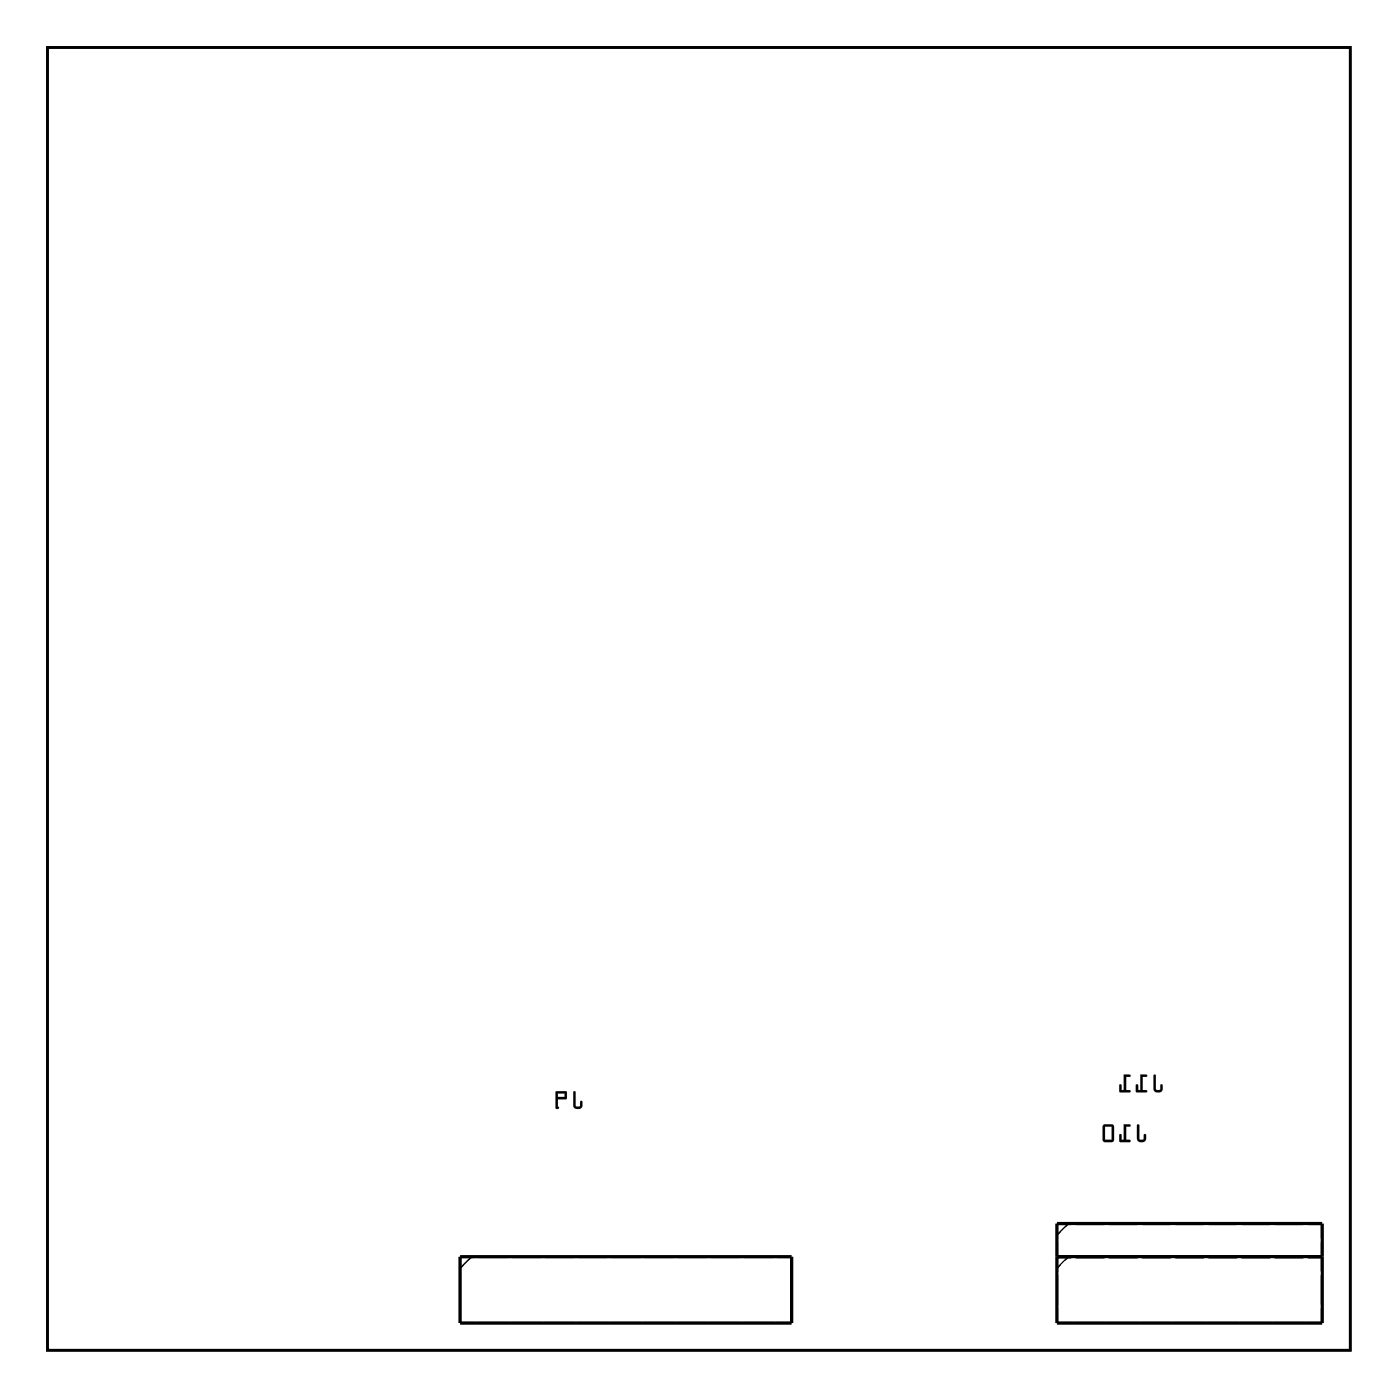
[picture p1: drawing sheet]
<svg xmlns="http://www.w3.org/2000/svg" width="107mm" height="107mm" viewBox="0 0 107 107" stroke-linecap="round" stroke-linejoin="round" font-family="sans-serif">
<path d="M3.6 3.6h99.8v99.8h-99.8z" fill="none" stroke="#000" stroke-width=".2"/>
<g fill="#000">
<path d="M3.6 3.6h99.8v99.8h-99.8zM3.6 3.6v99.8h99.8v-99.8z"/>
<path d="M43.9 83.6v1.1a.36 .36 0 0 0 .4 .3 .36 .36 0 0 0 .3-.3v-.3l-.1-.1-.1 .1v.3h-.3v-1zM42.6 83.6v1.3h.1h.1l-.1-.1v-.6h.7v-.5l-.1-.1zM42.7 83.8h.6v.2h-.6z"/>
<path d="M43.9 83.6v1.1a.37 .37 0 0 0 .4 .3 .37 .37 0 0 0 .3-.3v-.3a.1 .1 0 0 0-.1-.1 .1 .1 0 0 0-.1 .1v.3h-.3v-1zM43.9 83.6l.2 .1v1l.3 .1 .1-.5 .1 .1v.3a.35 .35 0 0 1-.3 .3 .35 .35 0 0 1-.4-.3zM42.6 83.6l-.1 1.3 .2 .1a.09 .09 0 0 0 .1-.1 .09 .09 0 0 0-.1-.1v-.6h.7v-.5l-.1-.1zM42.6 83.6h.7l.1 .1v.5h-.7v.6l.1 .1h-.1h-.1zM42.7 83.8h.6v.2h-.6zM42.7 83.8v.2h.6v-.2z"/>
<path d="M87.1 86.2v1a.36 .36 0 0 0 .3 .3 .36 .36 0 0 0 .4-.3v-.3h-.1h-.1v.4h-.3v-1.1zM86.1 86.1v1.2h-.2v-.4h-.1l-.1 .5 .9 .1v-.2h-.3v-1h.3v-.1zM84.5 86.2v1.2l.1 .1h.6l.1-.2v-1.1l-.1-.1zM84.6 86.3h.6v1h-.6z"/>
<path d="M87.1 86.1v1.1a.37 .37 0 0 0 .3 .3 .37 .37 0 0 0 .4-.3v-.2a.1 .1 0 0 0-.1-.1 .1 .1 0 0 0-.1 .1v.3h-.3v-1.1zM87.1 86.2h.2v1.1h.3l.1-.4h.1v.3a.35 .35 0 0 1-.4 .3 .35 .35 0 0 1-.3-.3zM86.1 86.1v1.2h-.2v-.3a.1 .1 0 0 0-.1-.1 .1 .1 0 0 0-.1 .1l.1 .5h.7a.1 .1 0 0 0 .1-.1 .1 .1 0 0 0-.1-.1h-.2v-1h.2a.1 .1 0 0 0 .1-.1 .1 .1 0 0 0-.1-.1zM86.1 86.1l.5 .1v.1h-.3v1h.3v.2l-.8-.1v-.5h.1v.4h.2zM84.5 86.2v1.2l.1 .1h.6l.1-.2v-1.1l-.1-.1zM84.5 86.2l.7-.1 .1 .1v1.1l-.1 .2h-.6l-.1-.1zM84.6 86.3h.6v1h-.6zM84.6 86.3v1h.6v-1z"/>
<path d="M88.4 82.3v1.1a.36 .36 0 0 0 .3 .3 .36 .36 0 0 0 .4-.3v-.3h-.1h-.1v.4l-.4-.1v-1zM87.4 82.3v1.2h-.2v-.4h-.1l-.1 .5 .8 .1v-.2h-.3v-1h.3l.1-.1zM86.1 82.3v1.2h-.2v-.4h-.1l-.1 .5 .9 .1v-.2h-.3v-1h.3v-.1z"/>
<path d="M88.4 82.3v1.1a.37 .37 0 0 0 .3 .3 .37 .37 0 0 0 .4-.3v-.3a.1 .1 0 0 0-.1-.1 .1 .1 0 0 0-.1 .1v.4h-.3v-1.1zM88.4 82.3l.1 .1v1.1h.4l.1-.4 .1 .3a.35 .35 0 0 1-.4 .3 .35 .35 0 0 1-.3-.3zM87.3 82.3l.1 1.2h-.2v-.4a.1 .1 0 0 0-.1-.1 .1 .1 0 0 0-.1 .1v.6h.8a.1 .1 0 0 0 .1-.1 .1 .1 0 0 0-.1-.1h-.3v-1h.3a.1 .1 0 0 0 .1-.1 .1 .1 0 0 0-.1-.1zM87.4 82.3l.5 .1-.1 .1h-.3v1h.3v.2l-.8-.1 .1-.5h.1v.4h.2zM86.1 82.3v1.2h-.2v-.4a.1 .1 0 0 0-.1-.1 .1 .1 0 0 0-.1 .1l.1 .6h.7a.1 .1 0 0 0 .1-.1 .1 .1 0 0 0-.1-.1h-.2v-1h.2a.1 .1 0 0 0 .1-.1 .1 .1 0 0 0-.1-.1zM86.1 82.3l.5 .1v.1h-.3v1h.3v.2l-.8-.1v-.5h.1v.4h.2z"/>
</g>
<path d="M35.2 96.3h25.4v5h-25.4zM81 96.3h20.3M81 93.7h20.3v7.6h-20.3z" fill="none" stroke="#000" stroke-width=".25"/>
<path d="M36.1 96.3l-.9 .9M81.9 96.3l-.9 .9M81.9 93.7l-.9 .9" fill="none" stroke="#000" stroke-width=".13"/>
<circle cx="59.4" cy="31.5" r=".35" fill="#fff"/>
<circle cx="59.4" cy="31.5" r=".35" fill="none" stroke="#fff" stroke-width=".55"/>
<circle cx="46.7" cy="15" r=".35" fill="#fff"/>
<circle cx="46.7" cy="15" r=".35" fill="none" stroke="#fff" stroke-width=".55"/>
<circle cx="46.7" cy="18.8" r=".35" fill="#fff"/>
<circle cx="46.7" cy="18.8" r=".35" fill="none" stroke="#fff" stroke-width=".55"/>
<circle cx="41.6" cy="31.5" r=".35" fill="#fff"/>
<circle cx="41.6" cy="31.5" r=".35" fill="none" stroke="#fff" stroke-width=".55"/>
<circle cx="49.2" cy="31.5" r=".35" fill="#fff"/>
<circle cx="49.2" cy="31.5" r=".35" fill="none" stroke="#fff" stroke-width=".55"/>
<circle cx="87.3" cy="16.3" r=".35" fill="#fff"/>
<circle cx="87.3" cy="16.3" r=".35" fill="none" stroke="#fff" stroke-width=".55"/>
<circle cx="72.1" cy="31.5" r=".35" fill="#fff"/>
<circle cx="72.1" cy="31.5" r=".35" fill="none" stroke="#fff" stroke-width=".55"/>
<circle cx="58.1" cy="18.8" r=".35" fill="#fff"/>
<circle cx="58.1" cy="18.8" r=".35" fill="none" stroke="#fff" stroke-width=".55"/>
<circle cx="69.5" cy="7.4" r=".35" fill="#fff"/>
<circle cx="69.5" cy="7.4" r=".35" fill="none" stroke="#fff" stroke-width=".55"/>
<circle cx="69.5" cy="18.8" r=".35" fill="#fff"/>
<circle cx="69.5" cy="18.8" r=".35" fill="none" stroke="#fff" stroke-width=".55"/>
<circle cx="74.6" cy="29" r=".35" fill="#fff"/>
<circle cx="74.6" cy="29" r=".35" fill="none" stroke="#fff" stroke-width=".55"/>
<circle cx="54.3" cy="62" r=".35" fill="#fff"/>
<circle cx="54.3" cy="62" r=".35" fill="none" stroke="#fff" stroke-width=".55"/>
<circle cx="31.4" cy="54.4" r=".35" fill="#fff"/>
<circle cx="31.4" cy="54.4" r=".35" fill="none" stroke="#fff" stroke-width=".55"/>
<circle cx="14.9" cy="46.7" r=".35" fill="#fff"/>
<circle cx="14.9" cy="46.7" r=".35" fill="none" stroke="#fff" stroke-width=".55"/>
<circle cx="51.8" cy="62" r=".35" fill="#fff"/>
<circle cx="51.8" cy="62" r=".35" fill="none" stroke="#fff" stroke-width=".55"/>
<circle cx="28.9" cy="48" r=".35" fill="#fff"/>
<circle cx="28.9" cy="48" r=".35" fill="none" stroke="#fff" stroke-width=".55"/>
<circle cx="28.9" cy="56.9" r=".35" fill="#fff"/>
<circle cx="28.9" cy="56.9" r=".35" fill="none" stroke="#fff" stroke-width=".55"/>
<circle cx="12.4" cy="46.7" r=".35" fill="#fff"/>
<circle cx="12.4" cy="46.7" r=".35" fill="none" stroke="#fff" stroke-width=".55"/>
<circle cx="49.2" cy="68.3" r=".35" fill="#fff"/>
<circle cx="49.2" cy="68.3" r=".35" fill="none" stroke="#fff" stroke-width=".55"/>
<circle cx="97.5" cy="8.6" r=".74" fill="#fff"/>
<circle cx="97.5" cy="8.6" r=".74" fill="none" stroke="#fff" stroke-width=".76" stroke-linecap="butt"/>
<circle cx="97.5" cy="11.2" r=".74" fill="#fff"/>
<circle cx="97.5" cy="11.2" r=".74" fill="none" stroke="#fff" stroke-width=".76" stroke-linecap="butt"/>
<circle cx="97.5" cy="13.7" r=".74" fill="#fff"/>
<circle cx="97.5" cy="13.7" r=".74" fill="none" stroke="#fff" stroke-width=".76" stroke-linecap="butt"/>
<circle cx="97.5" cy="16.3" r=".74" fill="#fff"/>
<circle cx="97.5" cy="16.3" r=".74" fill="none" stroke="#fff" stroke-width=".76" stroke-linecap="butt"/>
<circle cx="97.5" cy="18.8" r=".74" fill="#fff"/>
<circle cx="97.5" cy="18.8" r=".74" fill="none" stroke="#fff" stroke-width=".76" stroke-linecap="butt"/>
<circle cx="97.5" cy="21.3" r=".74" fill="#fff"/>
<circle cx="97.5" cy="21.3" r=".74" fill="none" stroke="#fff" stroke-width=".76" stroke-linecap="butt"/>
<circle cx="97.5" cy="23.9" r=".74" fill="#fff"/>
<circle cx="97.5" cy="23.9" r=".74" fill="none" stroke="#fff" stroke-width=".76" stroke-linecap="butt"/>
<circle cx="97.5" cy="26.4" r=".74" fill="#fff"/>
<circle cx="97.5" cy="26.4" r=".74" fill="none" stroke="#fff" stroke-width=".76" stroke-linecap="butt"/>
<circle cx="97.5" cy="29" r=".74" fill="#fff"/>
<circle cx="97.5" cy="29" r=".74" fill="none" stroke="#fff" stroke-width=".76" stroke-linecap="butt"/>
<circle cx="97.5" cy="31.5" r=".74" fill="#fff"/>
<circle cx="97.5" cy="31.5" r=".74" fill="none" stroke="#fff" stroke-width=".76" stroke-linecap="butt"/>
<circle cx="97.5" cy="34" r=".74" fill="#fff"/>
<circle cx="97.5" cy="34" r=".74" fill="none" stroke="#fff" stroke-width=".76" stroke-linecap="butt"/>
<circle cx="97.5" cy="36.6" r=".74" fill="#fff"/>
<circle cx="97.5" cy="36.6" r=".74" fill="none" stroke="#fff" stroke-width=".76" stroke-linecap="butt"/>
<circle cx="97.5" cy="39.1" r=".74" fill="#fff"/>
<circle cx="97.5" cy="39.1" r=".74" fill="none" stroke="#fff" stroke-width=".76" stroke-linecap="butt"/>
<circle cx="97.5" cy="41.7" r=".74" fill="#fff"/>
<circle cx="97.5" cy="41.7" r=".74" fill="none" stroke="#fff" stroke-width=".76" stroke-linecap="butt"/>
<circle cx="97.5" cy="44.2" r=".74" fill="#fff"/>
<circle cx="97.5" cy="44.2" r=".74" fill="none" stroke="#fff" stroke-width=".76" stroke-linecap="butt"/>
<circle cx="97.5" cy="8.6" r=".74" fill="#fff"/>
<circle cx="97.5" cy="8.6" r=".74" fill="none" stroke="#fff" stroke-width=".76" stroke-linecap="butt"/>
<circle cx="97.5" cy="11.2" r=".74" fill="#fff"/>
<circle cx="97.5" cy="11.2" r=".74" fill="none" stroke="#fff" stroke-width=".76" stroke-linecap="butt"/>
<circle cx="97.5" cy="13.7" r=".74" fill="#fff"/>
<circle cx="97.5" cy="13.7" r=".74" fill="none" stroke="#fff" stroke-width=".76" stroke-linecap="butt"/>
<circle cx="97.5" cy="16.3" r=".74" fill="#fff"/>
<circle cx="97.5" cy="16.3" r=".74" fill="none" stroke="#fff" stroke-width=".76" stroke-linecap="butt"/>
<circle cx="97.5" cy="18.8" r=".74" fill="#fff"/>
<circle cx="97.5" cy="18.8" r=".74" fill="none" stroke="#fff" stroke-width=".76" stroke-linecap="butt"/>
<circle cx="97.5" cy="21.3" r=".74" fill="#fff"/>
<circle cx="97.5" cy="21.3" r=".74" fill="none" stroke="#fff" stroke-width=".76" stroke-linecap="butt"/>
<circle cx="97.5" cy="23.9" r=".74" fill="#fff"/>
<circle cx="97.5" cy="23.9" r=".74" fill="none" stroke="#fff" stroke-width=".76" stroke-linecap="butt"/>
<circle cx="97.5" cy="26.4" r=".74" fill="#fff"/>
<circle cx="97.5" cy="26.4" r=".74" fill="none" stroke="#fff" stroke-width=".76" stroke-linecap="butt"/>
<circle cx="97.5" cy="29" r=".74" fill="#fff"/>
<circle cx="97.5" cy="29" r=".74" fill="none" stroke="#fff" stroke-width=".76" stroke-linecap="butt"/>
<circle cx="97.5" cy="31.5" r=".74" fill="#fff"/>
<circle cx="97.5" cy="31.5" r=".74" fill="none" stroke="#fff" stroke-width=".76" stroke-linecap="butt"/>
<circle cx="97.5" cy="34" r=".74" fill="#fff"/>
<circle cx="97.5" cy="34" r=".74" fill="none" stroke="#fff" stroke-width=".76" stroke-linecap="butt"/>
<circle cx="97.5" cy="36.6" r=".74" fill="#fff"/>
<circle cx="97.5" cy="36.6" r=".74" fill="none" stroke="#fff" stroke-width=".76" stroke-linecap="butt"/>
<circle cx="97.5" cy="39.1" r=".74" fill="#fff"/>
<circle cx="97.5" cy="39.1" r=".74" fill="none" stroke="#fff" stroke-width=".76" stroke-linecap="butt"/>
<circle cx="97.5" cy="41.7" r=".74" fill="#fff"/>
<circle cx="97.5" cy="41.7" r=".74" fill="none" stroke="#fff" stroke-width=".76" stroke-linecap="butt"/>
<circle cx="97.5" cy="44.2" r=".74" fill="#fff"/>
<circle cx="97.5" cy="44.2" r=".74" fill="none" stroke="#fff" stroke-width=".76" stroke-linecap="butt"/>
<circle cx="100" cy="44.2" r=".74" fill="#fff"/>
<circle cx="100" cy="44.2" r=".74" fill="none" stroke="#fff" stroke-width=".76" stroke-linecap="butt"/>
<circle cx="100" cy="41.7" r=".74" fill="#fff"/>
<circle cx="100" cy="41.7" r=".74" fill="none" stroke="#fff" stroke-width=".76" stroke-linecap="butt"/>
<circle cx="100" cy="39.1" r=".74" fill="#fff"/>
<circle cx="100" cy="39.1" r=".74" fill="none" stroke="#fff" stroke-width=".76" stroke-linecap="butt"/>
<circle cx="100" cy="36.6" r=".74" fill="#fff"/>
<circle cx="100" cy="36.6" r=".74" fill="none" stroke="#fff" stroke-width=".76" stroke-linecap="butt"/>
<circle cx="100" cy="34" r=".74" fill="#fff"/>
<circle cx="100" cy="34" r=".74" fill="none" stroke="#fff" stroke-width=".76" stroke-linecap="butt"/>
<circle cx="100" cy="31.5" r=".74" fill="#fff"/>
<circle cx="100" cy="31.5" r=".74" fill="none" stroke="#fff" stroke-width=".76" stroke-linecap="butt"/>
<circle cx="100" cy="29" r=".74" fill="#fff"/>
<circle cx="100" cy="29" r=".74" fill="none" stroke="#fff" stroke-width=".76" stroke-linecap="butt"/>
<circle cx="100" cy="26.4" r=".74" fill="#fff"/>
<circle cx="100" cy="26.4" r=".74" fill="none" stroke="#fff" stroke-width=".76" stroke-linecap="butt"/>
<circle cx="100" cy="23.9" r=".74" fill="#fff"/>
<circle cx="100" cy="23.9" r=".74" fill="none" stroke="#fff" stroke-width=".76" stroke-linecap="butt"/>
<circle cx="100" cy="21.3" r=".74" fill="#fff"/>
<circle cx="100" cy="21.3" r=".74" fill="none" stroke="#fff" stroke-width=".76" stroke-linecap="butt"/>
<circle cx="100" cy="18.8" r=".74" fill="#fff"/>
<circle cx="100" cy="18.8" r=".74" fill="none" stroke="#fff" stroke-width=".76" stroke-linecap="butt"/>
<circle cx="100" cy="16.3" r=".74" fill="#fff"/>
<circle cx="100" cy="16.3" r=".74" fill="none" stroke="#fff" stroke-width=".76" stroke-linecap="butt"/>
<circle cx="100" cy="13.7" r=".74" fill="#fff"/>
<circle cx="100" cy="13.7" r=".74" fill="none" stroke="#fff" stroke-width=".76" stroke-linecap="butt"/>
<circle cx="100" cy="11.2" r=".74" fill="#fff"/>
<circle cx="100" cy="11.2" r=".74" fill="none" stroke="#fff" stroke-width=".76" stroke-linecap="butt"/>
<circle cx="100" cy="8.6" r=".74" fill="#fff"/>
<circle cx="100" cy="8.6" r=".74" fill="none" stroke="#fff" stroke-width=".76" stroke-linecap="butt"/>
<circle cx="92.4" cy="8.6" r=".74" fill="#fff"/>
<circle cx="92.4" cy="8.6" r=".74" fill="none" stroke="#fff" stroke-width=".76" stroke-linecap="butt"/>
<circle cx="92.4" cy="11.2" r=".74" fill="#fff"/>
<circle cx="92.4" cy="11.2" r=".74" fill="none" stroke="#fff" stroke-width=".76" stroke-linecap="butt"/>
<circle cx="92.4" cy="13.7" r=".74" fill="#fff"/>
<circle cx="92.4" cy="13.7" r=".74" fill="none" stroke="#fff" stroke-width=".76" stroke-linecap="butt"/>
<circle cx="92.4" cy="16.3" r=".74" fill="#fff"/>
<circle cx="92.4" cy="16.3" r=".74" fill="none" stroke="#fff" stroke-width=".76" stroke-linecap="butt"/>
<circle cx="92.4" cy="18.8" r=".74" fill="#fff"/>
<circle cx="92.4" cy="18.8" r=".74" fill="none" stroke="#fff" stroke-width=".76" stroke-linecap="butt"/>
<circle cx="92.4" cy="21.3" r=".74" fill="#fff"/>
<circle cx="92.4" cy="21.3" r=".74" fill="none" stroke="#fff" stroke-width=".76" stroke-linecap="butt"/>
<circle cx="92.4" cy="23.9" r=".74" fill="#fff"/>
<circle cx="92.4" cy="23.9" r=".74" fill="none" stroke="#fff" stroke-width=".76" stroke-linecap="butt"/>
<circle cx="92.4" cy="26.4" r=".74" fill="#fff"/>
<circle cx="92.4" cy="26.4" r=".74" fill="none" stroke="#fff" stroke-width=".76" stroke-linecap="butt"/>
<circle cx="92.4" cy="29" r=".74" fill="#fff"/>
<circle cx="92.4" cy="29" r=".74" fill="none" stroke="#fff" stroke-width=".76" stroke-linecap="butt"/>
<circle cx="92.4" cy="31.5" r=".74" fill="#fff"/>
<circle cx="92.4" cy="31.5" r=".74" fill="none" stroke="#fff" stroke-width=".76" stroke-linecap="butt"/>
<circle cx="92.4" cy="34" r=".74" fill="#fff"/>
<circle cx="92.4" cy="34" r=".74" fill="none" stroke="#fff" stroke-width=".76" stroke-linecap="butt"/>
<circle cx="92.4" cy="36.6" r=".74" fill="#fff"/>
<circle cx="92.4" cy="36.6" r=".74" fill="none" stroke="#fff" stroke-width=".76" stroke-linecap="butt"/>
<circle cx="92.4" cy="39.1" r=".74" fill="#fff"/>
<circle cx="92.4" cy="39.1" r=".74" fill="none" stroke="#fff" stroke-width=".76" stroke-linecap="butt"/>
<circle cx="92.4" cy="41.7" r=".74" fill="#fff"/>
<circle cx="92.4" cy="41.7" r=".74" fill="none" stroke="#fff" stroke-width=".76" stroke-linecap="butt"/>
<circle cx="92.4" cy="44.2" r=".74" fill="#fff"/>
<circle cx="92.4" cy="44.2" r=".74" fill="none" stroke="#fff" stroke-width=".76" stroke-linecap="butt"/>
<circle cx="92.4" cy="8.6" r=".74" fill="#fff"/>
<circle cx="92.4" cy="8.6" r=".74" fill="none" stroke="#fff" stroke-width=".76" stroke-linecap="butt"/>
<circle cx="92.4" cy="11.2" r=".74" fill="#fff"/>
<circle cx="92.4" cy="11.2" r=".74" fill="none" stroke="#fff" stroke-width=".76" stroke-linecap="butt"/>
<circle cx="92.4" cy="13.7" r=".74" fill="#fff"/>
<circle cx="92.4" cy="13.7" r=".74" fill="none" stroke="#fff" stroke-width=".76" stroke-linecap="butt"/>
<circle cx="92.4" cy="16.3" r=".74" fill="#fff"/>
<circle cx="92.4" cy="16.3" r=".74" fill="none" stroke="#fff" stroke-width=".76" stroke-linecap="butt"/>
<circle cx="92.4" cy="18.8" r=".74" fill="#fff"/>
<circle cx="92.4" cy="18.8" r=".74" fill="none" stroke="#fff" stroke-width=".76" stroke-linecap="butt"/>
<circle cx="92.4" cy="21.3" r=".74" fill="#fff"/>
<circle cx="92.4" cy="21.3" r=".74" fill="none" stroke="#fff" stroke-width=".76" stroke-linecap="butt"/>
<circle cx="92.4" cy="23.9" r=".74" fill="#fff"/>
<circle cx="92.4" cy="23.9" r=".74" fill="none" stroke="#fff" stroke-width=".76" stroke-linecap="butt"/>
<circle cx="92.4" cy="26.4" r=".74" fill="#fff"/>
<circle cx="92.4" cy="26.4" r=".74" fill="none" stroke="#fff" stroke-width=".76" stroke-linecap="butt"/>
<circle cx="92.4" cy="29" r=".74" fill="#fff"/>
<circle cx="92.4" cy="29" r=".74" fill="none" stroke="#fff" stroke-width=".76" stroke-linecap="butt"/>
<circle cx="92.4" cy="31.5" r=".74" fill="#fff"/>
<circle cx="92.4" cy="31.5" r=".74" fill="none" stroke="#fff" stroke-width=".76" stroke-linecap="butt"/>
<circle cx="92.4" cy="34" r=".74" fill="#fff"/>
<circle cx="92.4" cy="34" r=".74" fill="none" stroke="#fff" stroke-width=".76" stroke-linecap="butt"/>
<circle cx="92.4" cy="36.6" r=".74" fill="#fff"/>
<circle cx="92.4" cy="36.6" r=".74" fill="none" stroke="#fff" stroke-width=".76" stroke-linecap="butt"/>
<circle cx="92.4" cy="39.1" r=".74" fill="#fff"/>
<circle cx="92.4" cy="39.1" r=".74" fill="none" stroke="#fff" stroke-width=".76" stroke-linecap="butt"/>
<circle cx="92.4" cy="41.7" r=".74" fill="#fff"/>
<circle cx="92.4" cy="41.7" r=".74" fill="none" stroke="#fff" stroke-width=".76" stroke-linecap="butt"/>
<circle cx="92.4" cy="44.2" r=".74" fill="#fff"/>
<circle cx="92.4" cy="44.2" r=".74" fill="none" stroke="#fff" stroke-width=".76" stroke-linecap="butt"/>
<circle cx="94.9" cy="44.2" r=".74" fill="#fff"/>
<circle cx="94.9" cy="44.2" r=".74" fill="none" stroke="#fff" stroke-width=".76" stroke-linecap="butt"/>
<circle cx="94.9" cy="41.7" r=".74" fill="#fff"/>
<circle cx="94.9" cy="41.7" r=".74" fill="none" stroke="#fff" stroke-width=".76" stroke-linecap="butt"/>
<circle cx="94.9" cy="39.1" r=".74" fill="#fff"/>
<circle cx="94.9" cy="39.1" r=".74" fill="none" stroke="#fff" stroke-width=".76" stroke-linecap="butt"/>
<circle cx="94.9" cy="36.6" r=".74" fill="#fff"/>
<circle cx="94.9" cy="36.6" r=".74" fill="none" stroke="#fff" stroke-width=".76" stroke-linecap="butt"/>
<circle cx="94.9" cy="34" r=".74" fill="#fff"/>
<circle cx="94.9" cy="34" r=".74" fill="none" stroke="#fff" stroke-width=".76" stroke-linecap="butt"/>
<circle cx="94.9" cy="31.5" r=".74" fill="#fff"/>
<circle cx="94.9" cy="31.5" r=".74" fill="none" stroke="#fff" stroke-width=".76" stroke-linecap="butt"/>
<circle cx="94.9" cy="29" r=".74" fill="#fff"/>
<circle cx="94.9" cy="29" r=".74" fill="none" stroke="#fff" stroke-width=".76" stroke-linecap="butt"/>
<circle cx="94.9" cy="26.4" r=".74" fill="#fff"/>
<circle cx="94.9" cy="26.4" r=".74" fill="none" stroke="#fff" stroke-width=".76" stroke-linecap="butt"/>
<circle cx="94.9" cy="23.9" r=".74" fill="#fff"/>
<circle cx="94.9" cy="23.9" r=".74" fill="none" stroke="#fff" stroke-width=".76" stroke-linecap="butt"/>
<circle cx="94.9" cy="21.3" r=".74" fill="#fff"/>
<circle cx="94.9" cy="21.3" r=".74" fill="none" stroke="#fff" stroke-width=".76" stroke-linecap="butt"/>
<circle cx="94.9" cy="18.8" r=".74" fill="#fff"/>
<circle cx="94.9" cy="18.8" r=".74" fill="none" stroke="#fff" stroke-width=".76" stroke-linecap="butt"/>
<circle cx="94.9" cy="16.3" r=".74" fill="#fff"/>
<circle cx="94.9" cy="16.3" r=".74" fill="none" stroke="#fff" stroke-width=".76" stroke-linecap="butt"/>
<circle cx="94.9" cy="13.7" r=".74" fill="#fff"/>
<circle cx="94.9" cy="13.7" r=".74" fill="none" stroke="#fff" stroke-width=".76" stroke-linecap="butt"/>
<circle cx="94.9" cy="11.2" r=".74" fill="#fff"/>
<circle cx="94.9" cy="11.2" r=".74" fill="none" stroke="#fff" stroke-width=".76" stroke-linecap="butt"/>
<circle cx="94.9" cy="8.6" r=".74" fill="#fff"/>
<circle cx="94.9" cy="8.6" r=".74" fill="none" stroke="#fff" stroke-width=".76" stroke-linecap="butt"/>
<circle cx="7.3" cy="64.5" r=".74" fill="#fff"/>
<circle cx="7.3" cy="64.5" r=".74" fill="none" stroke="#fff" stroke-width=".76" stroke-linecap="butt"/>
<circle cx="7.3" cy="67.1" r=".74" fill="#fff"/>
<circle cx="7.3" cy="67.1" r=".74" fill="none" stroke="#fff" stroke-width=".76" stroke-linecap="butt"/>
<circle cx="7.3" cy="69.6" r=".74" fill="#fff"/>
<circle cx="7.3" cy="69.6" r=".74" fill="none" stroke="#fff" stroke-width=".76" stroke-linecap="butt"/>
<circle cx="7.3" cy="72.1" r=".74" fill="#fff"/>
<circle cx="7.3" cy="72.1" r=".74" fill="none" stroke="#fff" stroke-width=".76" stroke-linecap="butt"/>
<circle cx="7.3" cy="74.7" r=".74" fill="#fff"/>
<circle cx="7.3" cy="74.7" r=".74" fill="none" stroke="#fff" stroke-width=".76" stroke-linecap="butt"/>
<circle cx="7.3" cy="77.2" r=".74" fill="#fff"/>
<circle cx="7.3" cy="77.2" r=".74" fill="none" stroke="#fff" stroke-width=".76" stroke-linecap="butt"/>
<circle cx="7.3" cy="79.8" r=".74" fill="#fff"/>
<circle cx="7.3" cy="79.8" r=".74" fill="none" stroke="#fff" stroke-width=".76" stroke-linecap="butt"/>
<circle cx="7.3" cy="82.3" r=".74" fill="#fff"/>
<circle cx="7.3" cy="82.3" r=".74" fill="none" stroke="#fff" stroke-width=".76" stroke-linecap="butt"/>
<circle cx="7.3" cy="84.8" r=".74" fill="#fff"/>
<circle cx="7.3" cy="84.8" r=".74" fill="none" stroke="#fff" stroke-width=".76" stroke-linecap="butt"/>
<circle cx="7.3" cy="87.4" r=".74" fill="#fff"/>
<circle cx="7.3" cy="87.4" r=".74" fill="none" stroke="#fff" stroke-width=".76" stroke-linecap="butt"/>
<circle cx="7.3" cy="89.9" r=".74" fill="#fff"/>
<circle cx="7.3" cy="89.9" r=".74" fill="none" stroke="#fff" stroke-width=".76" stroke-linecap="butt"/>
<circle cx="7.3" cy="92.5" r=".74" fill="#fff"/>
<circle cx="7.3" cy="92.5" r=".74" fill="none" stroke="#fff" stroke-width=".76" stroke-linecap="butt"/>
<circle cx="7.3" cy="95" r=".74" fill="#fff"/>
<circle cx="7.3" cy="95" r=".74" fill="none" stroke="#fff" stroke-width=".76" stroke-linecap="butt"/>
<circle cx="7.3" cy="97.5" r=".74" fill="#fff"/>
<circle cx="7.3" cy="97.5" r=".74" fill="none" stroke="#fff" stroke-width=".76" stroke-linecap="butt"/>
<circle cx="7.3" cy="100.1" r=".74" fill="#fff"/>
<circle cx="7.3" cy="100.1" r=".74" fill="none" stroke="#fff" stroke-width=".76" stroke-linecap="butt"/>
<circle cx="7.3" cy="64.5" r=".74" fill="#fff"/>
<circle cx="7.3" cy="64.5" r=".74" fill="none" stroke="#fff" stroke-width=".76" stroke-linecap="butt"/>
<circle cx="7.3" cy="67.1" r=".74" fill="#fff"/>
<circle cx="7.3" cy="67.1" r=".74" fill="none" stroke="#fff" stroke-width=".76" stroke-linecap="butt"/>
<circle cx="7.3" cy="69.6" r=".74" fill="#fff"/>
<circle cx="7.3" cy="69.6" r=".74" fill="none" stroke="#fff" stroke-width=".76" stroke-linecap="butt"/>
<circle cx="7.3" cy="72.1" r=".74" fill="#fff"/>
<circle cx="7.3" cy="72.1" r=".74" fill="none" stroke="#fff" stroke-width=".76" stroke-linecap="butt"/>
<circle cx="7.3" cy="74.7" r=".74" fill="#fff"/>
<circle cx="7.3" cy="74.7" r=".74" fill="none" stroke="#fff" stroke-width=".76" stroke-linecap="butt"/>
<circle cx="7.3" cy="77.2" r=".74" fill="#fff"/>
<circle cx="7.3" cy="77.2" r=".74" fill="none" stroke="#fff" stroke-width=".76" stroke-linecap="butt"/>
<circle cx="7.3" cy="79.8" r=".74" fill="#fff"/>
<circle cx="7.3" cy="79.8" r=".74" fill="none" stroke="#fff" stroke-width=".76" stroke-linecap="butt"/>
<circle cx="7.3" cy="82.3" r=".74" fill="#fff"/>
<circle cx="7.3" cy="82.3" r=".74" fill="none" stroke="#fff" stroke-width=".76" stroke-linecap="butt"/>
<circle cx="7.3" cy="84.8" r=".74" fill="#fff"/>
<circle cx="7.3" cy="84.8" r=".74" fill="none" stroke="#fff" stroke-width=".76" stroke-linecap="butt"/>
<circle cx="7.3" cy="87.4" r=".74" fill="#fff"/>
<circle cx="7.3" cy="87.4" r=".74" fill="none" stroke="#fff" stroke-width=".76" stroke-linecap="butt"/>
<circle cx="7.3" cy="89.9" r=".74" fill="#fff"/>
<circle cx="7.3" cy="89.9" r=".74" fill="none" stroke="#fff" stroke-width=".76" stroke-linecap="butt"/>
<circle cx="7.3" cy="92.5" r=".74" fill="#fff"/>
<circle cx="7.3" cy="92.5" r=".74" fill="none" stroke="#fff" stroke-width=".76" stroke-linecap="butt"/>
<circle cx="7.3" cy="95" r=".74" fill="#fff"/>
<circle cx="7.3" cy="95" r=".74" fill="none" stroke="#fff" stroke-width=".76" stroke-linecap="butt"/>
<circle cx="7.3" cy="97.5" r=".74" fill="#fff"/>
<circle cx="7.3" cy="97.5" r=".74" fill="none" stroke="#fff" stroke-width=".76" stroke-linecap="butt"/>
<circle cx="7.3" cy="100.1" r=".74" fill="#fff"/>
<circle cx="7.3" cy="100.1" r=".74" fill="none" stroke="#fff" stroke-width=".76" stroke-linecap="butt"/>
<circle cx="9.8" cy="100.1" r=".74" fill="#fff"/>
<circle cx="9.8" cy="100.1" r=".74" fill="none" stroke="#fff" stroke-width=".76" stroke-linecap="butt"/>
<circle cx="9.8" cy="97.5" r=".74" fill="#fff"/>
<circle cx="9.8" cy="97.5" r=".74" fill="none" stroke="#fff" stroke-width=".76" stroke-linecap="butt"/>
<circle cx="9.8" cy="95" r=".74" fill="#fff"/>
<circle cx="9.8" cy="95" r=".74" fill="none" stroke="#fff" stroke-width=".76" stroke-linecap="butt"/>
<circle cx="9.8" cy="92.5" r=".74" fill="#fff"/>
<circle cx="9.8" cy="92.5" r=".74" fill="none" stroke="#fff" stroke-width=".76" stroke-linecap="butt"/>
<circle cx="9.8" cy="89.9" r=".74" fill="#fff"/>
<circle cx="9.8" cy="89.9" r=".74" fill="none" stroke="#fff" stroke-width=".76" stroke-linecap="butt"/>
<circle cx="9.8" cy="87.4" r=".74" fill="#fff"/>
<circle cx="9.8" cy="87.4" r=".74" fill="none" stroke="#fff" stroke-width=".76" stroke-linecap="butt"/>
<circle cx="9.8" cy="84.8" r=".74" fill="#fff"/>
<circle cx="9.8" cy="84.8" r=".74" fill="none" stroke="#fff" stroke-width=".76" stroke-linecap="butt"/>
<circle cx="9.8" cy="82.3" r=".74" fill="#fff"/>
<circle cx="9.8" cy="82.3" r=".74" fill="none" stroke="#fff" stroke-width=".76" stroke-linecap="butt"/>
<circle cx="9.8" cy="79.8" r=".74" fill="#fff"/>
<circle cx="9.8" cy="79.8" r=".74" fill="none" stroke="#fff" stroke-width=".76" stroke-linecap="butt"/>
<circle cx="9.8" cy="77.2" r=".74" fill="#fff"/>
<circle cx="9.8" cy="77.2" r=".74" fill="none" stroke="#fff" stroke-width=".76" stroke-linecap="butt"/>
<circle cx="9.8" cy="74.7" r=".74" fill="#fff"/>
<circle cx="9.8" cy="74.7" r=".74" fill="none" stroke="#fff" stroke-width=".76" stroke-linecap="butt"/>
<circle cx="9.8" cy="72.1" r=".74" fill="#fff"/>
<circle cx="9.8" cy="72.1" r=".74" fill="none" stroke="#fff" stroke-width=".76" stroke-linecap="butt"/>
<circle cx="9.8" cy="69.6" r=".74" fill="#fff"/>
<circle cx="9.8" cy="69.6" r=".74" fill="none" stroke="#fff" stroke-width=".76" stroke-linecap="butt"/>
<circle cx="9.8" cy="67.1" r=".74" fill="#fff"/>
<circle cx="9.8" cy="67.1" r=".74" fill="none" stroke="#fff" stroke-width=".76" stroke-linecap="butt"/>
<circle cx="9.8" cy="64.5" r=".74" fill="#fff"/>
<circle cx="9.8" cy="64.5" r=".74" fill="none" stroke="#fff" stroke-width=".76" stroke-linecap="butt"/>
<circle cx="27.6" cy="64.5" r=".74" fill="#fff"/>
<circle cx="27.6" cy="64.5" r=".74" fill="none" stroke="#fff" stroke-width=".76" stroke-linecap="butt"/>
<circle cx="27.6" cy="67.1" r=".74" fill="#fff"/>
<circle cx="27.6" cy="67.1" r=".74" fill="none" stroke="#fff" stroke-width=".76" stroke-linecap="butt"/>
<circle cx="27.6" cy="69.6" r=".74" fill="#fff"/>
<circle cx="27.6" cy="69.6" r=".74" fill="none" stroke="#fff" stroke-width=".76" stroke-linecap="butt"/>
<circle cx="27.6" cy="72.1" r=".74" fill="#fff"/>
<circle cx="27.6" cy="72.1" r=".74" fill="none" stroke="#fff" stroke-width=".76" stroke-linecap="butt"/>
<circle cx="27.6" cy="74.7" r=".74" fill="#fff"/>
<circle cx="27.6" cy="74.7" r=".74" fill="none" stroke="#fff" stroke-width=".76" stroke-linecap="butt"/>
<circle cx="27.6" cy="77.2" r=".74" fill="#fff"/>
<circle cx="27.6" cy="77.2" r=".74" fill="none" stroke="#fff" stroke-width=".76" stroke-linecap="butt"/>
<circle cx="27.6" cy="79.8" r=".74" fill="#fff"/>
<circle cx="27.6" cy="79.8" r=".74" fill="none" stroke="#fff" stroke-width=".76" stroke-linecap="butt"/>
<circle cx="27.6" cy="82.3" r=".74" fill="#fff"/>
<circle cx="27.6" cy="82.3" r=".74" fill="none" stroke="#fff" stroke-width=".76" stroke-linecap="butt"/>
<circle cx="27.6" cy="84.8" r=".74" fill="#fff"/>
<circle cx="27.6" cy="84.8" r=".74" fill="none" stroke="#fff" stroke-width=".76" stroke-linecap="butt"/>
<circle cx="27.6" cy="87.4" r=".74" fill="#fff"/>
<circle cx="27.6" cy="87.4" r=".74" fill="none" stroke="#fff" stroke-width=".76" stroke-linecap="butt"/>
<circle cx="27.6" cy="89.9" r=".74" fill="#fff"/>
<circle cx="27.6" cy="89.9" r=".74" fill="none" stroke="#fff" stroke-width=".76" stroke-linecap="butt"/>
<circle cx="27.6" cy="92.5" r=".74" fill="#fff"/>
<circle cx="27.6" cy="92.5" r=".74" fill="none" stroke="#fff" stroke-width=".76" stroke-linecap="butt"/>
<circle cx="27.6" cy="95" r=".74" fill="#fff"/>
<circle cx="27.6" cy="95" r=".74" fill="none" stroke="#fff" stroke-width=".76" stroke-linecap="butt"/>
<circle cx="27.6" cy="97.5" r=".74" fill="#fff"/>
<circle cx="27.6" cy="97.5" r=".74" fill="none" stroke="#fff" stroke-width=".76" stroke-linecap="butt"/>
<circle cx="27.6" cy="100.1" r=".74" fill="#fff"/>
<circle cx="27.6" cy="100.1" r=".74" fill="none" stroke="#fff" stroke-width=".76" stroke-linecap="butt"/>
<circle cx="27.6" cy="64.5" r=".74" fill="#fff"/>
<circle cx="27.6" cy="64.5" r=".74" fill="none" stroke="#fff" stroke-width=".76" stroke-linecap="butt"/>
<circle cx="27.6" cy="67.1" r=".74" fill="#fff"/>
<circle cx="27.6" cy="67.1" r=".74" fill="none" stroke="#fff" stroke-width=".76" stroke-linecap="butt"/>
<circle cx="27.6" cy="69.6" r=".74" fill="#fff"/>
<circle cx="27.6" cy="69.6" r=".74" fill="none" stroke="#fff" stroke-width=".76" stroke-linecap="butt"/>
<circle cx="27.6" cy="72.1" r=".74" fill="#fff"/>
<circle cx="27.6" cy="72.1" r=".74" fill="none" stroke="#fff" stroke-width=".76" stroke-linecap="butt"/>
<circle cx="27.6" cy="74.7" r=".74" fill="#fff"/>
<circle cx="27.6" cy="74.7" r=".74" fill="none" stroke="#fff" stroke-width=".76" stroke-linecap="butt"/>
<circle cx="27.6" cy="77.2" r=".74" fill="#fff"/>
<circle cx="27.6" cy="77.2" r=".74" fill="none" stroke="#fff" stroke-width=".76" stroke-linecap="butt"/>
<circle cx="27.6" cy="79.8" r=".74" fill="#fff"/>
<circle cx="27.6" cy="79.8" r=".74" fill="none" stroke="#fff" stroke-width=".76" stroke-linecap="butt"/>
<circle cx="27.6" cy="82.3" r=".74" fill="#fff"/>
<circle cx="27.6" cy="82.3" r=".74" fill="none" stroke="#fff" stroke-width=".76" stroke-linecap="butt"/>
<circle cx="27.6" cy="84.8" r=".74" fill="#fff"/>
<circle cx="27.6" cy="84.8" r=".74" fill="none" stroke="#fff" stroke-width=".76" stroke-linecap="butt"/>
<circle cx="27.6" cy="87.4" r=".74" fill="#fff"/>
<circle cx="27.6" cy="87.4" r=".74" fill="none" stroke="#fff" stroke-width=".76" stroke-linecap="butt"/>
<circle cx="27.6" cy="89.9" r=".74" fill="#fff"/>
<circle cx="27.6" cy="89.9" r=".74" fill="none" stroke="#fff" stroke-width=".76" stroke-linecap="butt"/>
<circle cx="27.6" cy="92.5" r=".74" fill="#fff"/>
<circle cx="27.6" cy="92.5" r=".74" fill="none" stroke="#fff" stroke-width=".76" stroke-linecap="butt"/>
<circle cx="27.6" cy="95" r=".74" fill="#fff"/>
<circle cx="27.6" cy="95" r=".74" fill="none" stroke="#fff" stroke-width=".76" stroke-linecap="butt"/>
<circle cx="27.6" cy="97.5" r=".74" fill="#fff"/>
<circle cx="27.6" cy="97.5" r=".74" fill="none" stroke="#fff" stroke-width=".76" stroke-linecap="butt"/>
<circle cx="27.6" cy="100.1" r=".74" fill="#fff"/>
<circle cx="27.6" cy="100.1" r=".74" fill="none" stroke="#fff" stroke-width=".76" stroke-linecap="butt"/>
<circle cx="30.2" cy="100.1" r=".74" fill="#fff"/>
<circle cx="30.2" cy="100.1" r=".74" fill="none" stroke="#fff" stroke-width=".76" stroke-linecap="butt"/>
<circle cx="30.2" cy="97.5" r=".74" fill="#fff"/>
<circle cx="30.2" cy="97.5" r=".74" fill="none" stroke="#fff" stroke-width=".76" stroke-linecap="butt"/>
<circle cx="30.2" cy="95" r=".74" fill="#fff"/>
<circle cx="30.2" cy="95" r=".74" fill="none" stroke="#fff" stroke-width=".76" stroke-linecap="butt"/>
<circle cx="30.2" cy="92.5" r=".74" fill="#fff"/>
<circle cx="30.2" cy="92.5" r=".74" fill="none" stroke="#fff" stroke-width=".76" stroke-linecap="butt"/>
<circle cx="30.2" cy="89.9" r=".74" fill="#fff"/>
<circle cx="30.2" cy="89.9" r=".74" fill="none" stroke="#fff" stroke-width=".76" stroke-linecap="butt"/>
<circle cx="30.2" cy="87.4" r=".74" fill="#fff"/>
<circle cx="30.2" cy="87.4" r=".74" fill="none" stroke="#fff" stroke-width=".76" stroke-linecap="butt"/>
<circle cx="30.2" cy="84.8" r=".74" fill="#fff"/>
<circle cx="30.2" cy="84.8" r=".74" fill="none" stroke="#fff" stroke-width=".76" stroke-linecap="butt"/>
<circle cx="30.2" cy="82.3" r=".74" fill="#fff"/>
<circle cx="30.2" cy="82.3" r=".74" fill="none" stroke="#fff" stroke-width=".76" stroke-linecap="butt"/>
<circle cx="30.2" cy="79.8" r=".74" fill="#fff"/>
<circle cx="30.2" cy="79.8" r=".74" fill="none" stroke="#fff" stroke-width=".76" stroke-linecap="butt"/>
<circle cx="30.2" cy="77.2" r=".74" fill="#fff"/>
<circle cx="30.2" cy="77.2" r=".74" fill="none" stroke="#fff" stroke-width=".76" stroke-linecap="butt"/>
<circle cx="30.2" cy="74.7" r=".74" fill="#fff"/>
<circle cx="30.2" cy="74.7" r=".74" fill="none" stroke="#fff" stroke-width=".76" stroke-linecap="butt"/>
<circle cx="30.2" cy="72.1" r=".74" fill="#fff"/>
<circle cx="30.2" cy="72.1" r=".74" fill="none" stroke="#fff" stroke-width=".76" stroke-linecap="butt"/>
<circle cx="30.2" cy="69.6" r=".74" fill="#fff"/>
<circle cx="30.2" cy="69.6" r=".74" fill="none" stroke="#fff" stroke-width=".76" stroke-linecap="butt"/>
<circle cx="30.2" cy="67.1" r=".74" fill="#fff"/>
<circle cx="30.2" cy="67.1" r=".74" fill="none" stroke="#fff" stroke-width=".76" stroke-linecap="butt"/>
<circle cx="30.2" cy="64.5" r=".74" fill="#fff"/>
<circle cx="30.2" cy="64.5" r=".74" fill="none" stroke="#fff" stroke-width=".76" stroke-linecap="butt"/>
<circle cx="22.5" cy="64.5" r=".74" fill="#fff"/>
<circle cx="22.5" cy="64.5" r=".74" fill="none" stroke="#fff" stroke-width=".76" stroke-linecap="butt"/>
<circle cx="22.5" cy="67.1" r=".74" fill="#fff"/>
<circle cx="22.5" cy="67.1" r=".74" fill="none" stroke="#fff" stroke-width=".76" stroke-linecap="butt"/>
<circle cx="22.5" cy="69.6" r=".74" fill="#fff"/>
<circle cx="22.5" cy="69.6" r=".74" fill="none" stroke="#fff" stroke-width=".76" stroke-linecap="butt"/>
<circle cx="22.5" cy="72.1" r=".74" fill="#fff"/>
<circle cx="22.5" cy="72.1" r=".74" fill="none" stroke="#fff" stroke-width=".76" stroke-linecap="butt"/>
<circle cx="22.5" cy="74.7" r=".74" fill="#fff"/>
<circle cx="22.5" cy="74.7" r=".74" fill="none" stroke="#fff" stroke-width=".76" stroke-linecap="butt"/>
<circle cx="22.5" cy="77.2" r=".74" fill="#fff"/>
<circle cx="22.5" cy="77.2" r=".74" fill="none" stroke="#fff" stroke-width=".76" stroke-linecap="butt"/>
<circle cx="22.5" cy="79.8" r=".74" fill="#fff"/>
<circle cx="22.5" cy="79.8" r=".74" fill="none" stroke="#fff" stroke-width=".76" stroke-linecap="butt"/>
<circle cx="22.5" cy="82.3" r=".74" fill="#fff"/>
<circle cx="22.5" cy="82.3" r=".74" fill="none" stroke="#fff" stroke-width=".76" stroke-linecap="butt"/>
<circle cx="22.5" cy="84.8" r=".74" fill="#fff"/>
<circle cx="22.5" cy="84.8" r=".74" fill="none" stroke="#fff" stroke-width=".76" stroke-linecap="butt"/>
<circle cx="22.5" cy="87.4" r=".74" fill="#fff"/>
<circle cx="22.5" cy="87.4" r=".74" fill="none" stroke="#fff" stroke-width=".76" stroke-linecap="butt"/>
<circle cx="22.5" cy="89.9" r=".74" fill="#fff"/>
<circle cx="22.5" cy="89.9" r=".74" fill="none" stroke="#fff" stroke-width=".76" stroke-linecap="butt"/>
<circle cx="22.5" cy="92.5" r=".74" fill="#fff"/>
<circle cx="22.5" cy="92.5" r=".74" fill="none" stroke="#fff" stroke-width=".76" stroke-linecap="butt"/>
<circle cx="22.5" cy="95" r=".74" fill="#fff"/>
<circle cx="22.5" cy="95" r=".74" fill="none" stroke="#fff" stroke-width=".76" stroke-linecap="butt"/>
<circle cx="22.5" cy="97.5" r=".74" fill="#fff"/>
<circle cx="22.5" cy="97.5" r=".74" fill="none" stroke="#fff" stroke-width=".76" stroke-linecap="butt"/>
<circle cx="22.5" cy="100.1" r=".74" fill="#fff"/>
<circle cx="22.5" cy="100.1" r=".74" fill="none" stroke="#fff" stroke-width=".76" stroke-linecap="butt"/>
<circle cx="22.5" cy="64.5" r=".74" fill="#fff"/>
<circle cx="22.5" cy="64.5" r=".74" fill="none" stroke="#fff" stroke-width=".76" stroke-linecap="butt"/>
<circle cx="22.5" cy="67.1" r=".74" fill="#fff"/>
<circle cx="22.5" cy="67.1" r=".74" fill="none" stroke="#fff" stroke-width=".76" stroke-linecap="butt"/>
<circle cx="22.5" cy="69.6" r=".74" fill="#fff"/>
<circle cx="22.5" cy="69.6" r=".74" fill="none" stroke="#fff" stroke-width=".76" stroke-linecap="butt"/>
<circle cx="22.5" cy="72.1" r=".74" fill="#fff"/>
<circle cx="22.5" cy="72.1" r=".74" fill="none" stroke="#fff" stroke-width=".76" stroke-linecap="butt"/>
<circle cx="22.5" cy="74.7" r=".74" fill="#fff"/>
<circle cx="22.5" cy="74.7" r=".74" fill="none" stroke="#fff" stroke-width=".76" stroke-linecap="butt"/>
<circle cx="22.5" cy="77.2" r=".74" fill="#fff"/>
<circle cx="22.5" cy="77.2" r=".74" fill="none" stroke="#fff" stroke-width=".76" stroke-linecap="butt"/>
<circle cx="22.5" cy="79.8" r=".74" fill="#fff"/>
<circle cx="22.5" cy="79.8" r=".74" fill="none" stroke="#fff" stroke-width=".76" stroke-linecap="butt"/>
<circle cx="22.5" cy="82.3" r=".74" fill="#fff"/>
<circle cx="22.5" cy="82.3" r=".74" fill="none" stroke="#fff" stroke-width=".76" stroke-linecap="butt"/>
<circle cx="22.5" cy="84.8" r=".74" fill="#fff"/>
<circle cx="22.5" cy="84.8" r=".74" fill="none" stroke="#fff" stroke-width=".76" stroke-linecap="butt"/>
<circle cx="22.5" cy="87.4" r=".74" fill="#fff"/>
<circle cx="22.5" cy="87.4" r=".74" fill="none" stroke="#fff" stroke-width=".76" stroke-linecap="butt"/>
<circle cx="22.5" cy="89.9" r=".74" fill="#fff"/>
<circle cx="22.5" cy="89.9" r=".74" fill="none" stroke="#fff" stroke-width=".76" stroke-linecap="butt"/>
<circle cx="22.5" cy="92.5" r=".74" fill="#fff"/>
<circle cx="22.5" cy="92.5" r=".74" fill="none" stroke="#fff" stroke-width=".76" stroke-linecap="butt"/>
<circle cx="22.5" cy="95" r=".74" fill="#fff"/>
<circle cx="22.5" cy="95" r=".74" fill="none" stroke="#fff" stroke-width=".76" stroke-linecap="butt"/>
<circle cx="22.5" cy="97.5" r=".74" fill="#fff"/>
<circle cx="22.5" cy="97.5" r=".74" fill="none" stroke="#fff" stroke-width=".76" stroke-linecap="butt"/>
<circle cx="22.5" cy="100.1" r=".74" fill="#fff"/>
<circle cx="22.5" cy="100.1" r=".74" fill="none" stroke="#fff" stroke-width=".76" stroke-linecap="butt"/>
<circle cx="25.1" cy="100.1" r=".74" fill="#fff"/>
<circle cx="25.1" cy="100.1" r=".74" fill="none" stroke="#fff" stroke-width=".76" stroke-linecap="butt"/>
<circle cx="25.1" cy="97.5" r=".74" fill="#fff"/>
<circle cx="25.1" cy="97.5" r=".74" fill="none" stroke="#fff" stroke-width=".76" stroke-linecap="butt"/>
<circle cx="25.1" cy="95" r=".74" fill="#fff"/>
<circle cx="25.1" cy="95" r=".74" fill="none" stroke="#fff" stroke-width=".76" stroke-linecap="butt"/>
<circle cx="25.1" cy="92.5" r=".74" fill="#fff"/>
<circle cx="25.1" cy="92.5" r=".74" fill="none" stroke="#fff" stroke-width=".76" stroke-linecap="butt"/>
<circle cx="25.1" cy="89.9" r=".74" fill="#fff"/>
<circle cx="25.1" cy="89.9" r=".74" fill="none" stroke="#fff" stroke-width=".76" stroke-linecap="butt"/>
<circle cx="25.1" cy="87.4" r=".74" fill="#fff"/>
<circle cx="25.1" cy="87.4" r=".74" fill="none" stroke="#fff" stroke-width=".76" stroke-linecap="butt"/>
<circle cx="25.1" cy="84.8" r=".74" fill="#fff"/>
<circle cx="25.1" cy="84.8" r=".74" fill="none" stroke="#fff" stroke-width=".76" stroke-linecap="butt"/>
<circle cx="25.1" cy="82.3" r=".74" fill="#fff"/>
<circle cx="25.1" cy="82.3" r=".74" fill="none" stroke="#fff" stroke-width=".76" stroke-linecap="butt"/>
<circle cx="25.1" cy="79.8" r=".74" fill="#fff"/>
<circle cx="25.1" cy="79.8" r=".74" fill="none" stroke="#fff" stroke-width=".76" stroke-linecap="butt"/>
<circle cx="25.1" cy="77.2" r=".74" fill="#fff"/>
<circle cx="25.1" cy="77.2" r=".74" fill="none" stroke="#fff" stroke-width=".76" stroke-linecap="butt"/>
<circle cx="25.1" cy="74.7" r=".74" fill="#fff"/>
<circle cx="25.1" cy="74.7" r=".74" fill="none" stroke="#fff" stroke-width=".76" stroke-linecap="butt"/>
<circle cx="25.1" cy="72.1" r=".74" fill="#fff"/>
<circle cx="25.1" cy="72.1" r=".74" fill="none" stroke="#fff" stroke-width=".76" stroke-linecap="butt"/>
<circle cx="25.1" cy="69.6" r=".74" fill="#fff"/>
<circle cx="25.1" cy="69.6" r=".74" fill="none" stroke="#fff" stroke-width=".76" stroke-linecap="butt"/>
<circle cx="25.1" cy="67.1" r=".74" fill="#fff"/>
<circle cx="25.1" cy="67.1" r=".74" fill="none" stroke="#fff" stroke-width=".76" stroke-linecap="butt"/>
<circle cx="25.1" cy="64.5" r=".74" fill="#fff"/>
<circle cx="25.1" cy="64.5" r=".74" fill="none" stroke="#fff" stroke-width=".76" stroke-linecap="butt"/>
<circle cx="17.5" cy="64.5" r=".74" fill="#fff"/>
<circle cx="17.5" cy="64.5" r=".74" fill="none" stroke="#fff" stroke-width=".76" stroke-linecap="butt"/>
<circle cx="17.5" cy="67.1" r=".74" fill="#fff"/>
<circle cx="17.5" cy="67.1" r=".74" fill="none" stroke="#fff" stroke-width=".76" stroke-linecap="butt"/>
<circle cx="17.5" cy="69.6" r=".74" fill="#fff"/>
<circle cx="17.5" cy="69.6" r=".74" fill="none" stroke="#fff" stroke-width=".76" stroke-linecap="butt"/>
<circle cx="17.5" cy="72.1" r=".74" fill="#fff"/>
<circle cx="17.5" cy="72.1" r=".74" fill="none" stroke="#fff" stroke-width=".76" stroke-linecap="butt"/>
<circle cx="17.5" cy="74.7" r=".74" fill="#fff"/>
<circle cx="17.5" cy="74.7" r=".74" fill="none" stroke="#fff" stroke-width=".76" stroke-linecap="butt"/>
<circle cx="17.5" cy="77.2" r=".74" fill="#fff"/>
<circle cx="17.5" cy="77.2" r=".74" fill="none" stroke="#fff" stroke-width=".76" stroke-linecap="butt"/>
<circle cx="17.5" cy="79.8" r=".74" fill="#fff"/>
<circle cx="17.5" cy="79.8" r=".74" fill="none" stroke="#fff" stroke-width=".76" stroke-linecap="butt"/>
<circle cx="17.5" cy="82.3" r=".74" fill="#fff"/>
<circle cx="17.5" cy="82.3" r=".74" fill="none" stroke="#fff" stroke-width=".76" stroke-linecap="butt"/>
<circle cx="17.5" cy="84.8" r=".74" fill="#fff"/>
<circle cx="17.5" cy="84.8" r=".74" fill="none" stroke="#fff" stroke-width=".76" stroke-linecap="butt"/>
<circle cx="17.5" cy="87.4" r=".74" fill="#fff"/>
<circle cx="17.5" cy="87.4" r=".74" fill="none" stroke="#fff" stroke-width=".76" stroke-linecap="butt"/>
<circle cx="17.5" cy="89.9" r=".74" fill="#fff"/>
<circle cx="17.5" cy="89.9" r=".74" fill="none" stroke="#fff" stroke-width=".76" stroke-linecap="butt"/>
<circle cx="17.5" cy="92.5" r=".74" fill="#fff"/>
<circle cx="17.5" cy="92.5" r=".74" fill="none" stroke="#fff" stroke-width=".76" stroke-linecap="butt"/>
<circle cx="17.5" cy="95" r=".74" fill="#fff"/>
<circle cx="17.5" cy="95" r=".74" fill="none" stroke="#fff" stroke-width=".76" stroke-linecap="butt"/>
<circle cx="17.5" cy="97.5" r=".74" fill="#fff"/>
<circle cx="17.5" cy="97.5" r=".74" fill="none" stroke="#fff" stroke-width=".76" stroke-linecap="butt"/>
<circle cx="17.5" cy="100.1" r=".74" fill="#fff"/>
<circle cx="17.5" cy="100.1" r=".74" fill="none" stroke="#fff" stroke-width=".76" stroke-linecap="butt"/>
<circle cx="17.5" cy="64.5" r=".74" fill="#fff"/>
<circle cx="17.5" cy="64.5" r=".74" fill="none" stroke="#fff" stroke-width=".76" stroke-linecap="butt"/>
<circle cx="17.5" cy="67.1" r=".74" fill="#fff"/>
<circle cx="17.5" cy="67.1" r=".74" fill="none" stroke="#fff" stroke-width=".76" stroke-linecap="butt"/>
<circle cx="17.5" cy="69.6" r=".74" fill="#fff"/>
<circle cx="17.5" cy="69.6" r=".74" fill="none" stroke="#fff" stroke-width=".76" stroke-linecap="butt"/>
<circle cx="17.5" cy="72.1" r=".74" fill="#fff"/>
<circle cx="17.5" cy="72.1" r=".74" fill="none" stroke="#fff" stroke-width=".76" stroke-linecap="butt"/>
<circle cx="17.5" cy="74.7" r=".74" fill="#fff"/>
<circle cx="17.5" cy="74.7" r=".74" fill="none" stroke="#fff" stroke-width=".76" stroke-linecap="butt"/>
<circle cx="17.5" cy="77.2" r=".74" fill="#fff"/>
<circle cx="17.5" cy="77.2" r=".74" fill="none" stroke="#fff" stroke-width=".76" stroke-linecap="butt"/>
<circle cx="17.5" cy="79.8" r=".74" fill="#fff"/>
<circle cx="17.5" cy="79.8" r=".74" fill="none" stroke="#fff" stroke-width=".76" stroke-linecap="butt"/>
<circle cx="17.5" cy="82.3" r=".74" fill="#fff"/>
<circle cx="17.5" cy="82.3" r=".74" fill="none" stroke="#fff" stroke-width=".76" stroke-linecap="butt"/>
<circle cx="17.5" cy="84.8" r=".74" fill="#fff"/>
<circle cx="17.5" cy="84.8" r=".74" fill="none" stroke="#fff" stroke-width=".76" stroke-linecap="butt"/>
<circle cx="17.5" cy="87.4" r=".74" fill="#fff"/>
<circle cx="17.5" cy="87.4" r=".74" fill="none" stroke="#fff" stroke-width=".76" stroke-linecap="butt"/>
<circle cx="17.5" cy="89.9" r=".74" fill="#fff"/>
<circle cx="17.5" cy="89.9" r=".74" fill="none" stroke="#fff" stroke-width=".76" stroke-linecap="butt"/>
<circle cx="17.5" cy="92.5" r=".74" fill="#fff"/>
<circle cx="17.5" cy="92.5" r=".74" fill="none" stroke="#fff" stroke-width=".76" stroke-linecap="butt"/>
<circle cx="17.5" cy="95" r=".74" fill="#fff"/>
<circle cx="17.5" cy="95" r=".74" fill="none" stroke="#fff" stroke-width=".76" stroke-linecap="butt"/>
<circle cx="17.5" cy="97.5" r=".74" fill="#fff"/>
<circle cx="17.5" cy="97.5" r=".74" fill="none" stroke="#fff" stroke-width=".76" stroke-linecap="butt"/>
<circle cx="17.5" cy="100.1" r=".74" fill="#fff"/>
<circle cx="17.5" cy="100.1" r=".74" fill="none" stroke="#fff" stroke-width=".76" stroke-linecap="butt"/>
<circle cx="20" cy="100.1" r=".74" fill="#fff"/>
<circle cx="20" cy="100.1" r=".74" fill="none" stroke="#fff" stroke-width=".76" stroke-linecap="butt"/>
<circle cx="20" cy="97.5" r=".74" fill="#fff"/>
<circle cx="20" cy="97.5" r=".74" fill="none" stroke="#fff" stroke-width=".76" stroke-linecap="butt"/>
<circle cx="20" cy="95" r=".74" fill="#fff"/>
<circle cx="20" cy="95" r=".74" fill="none" stroke="#fff" stroke-width=".76" stroke-linecap="butt"/>
<circle cx="20" cy="92.5" r=".74" fill="#fff"/>
<circle cx="20" cy="92.5" r=".74" fill="none" stroke="#fff" stroke-width=".76" stroke-linecap="butt"/>
<circle cx="20" cy="89.9" r=".74" fill="#fff"/>
<circle cx="20" cy="89.9" r=".74" fill="none" stroke="#fff" stroke-width=".76" stroke-linecap="butt"/>
<circle cx="20" cy="87.4" r=".74" fill="#fff"/>
<circle cx="20" cy="87.4" r=".74" fill="none" stroke="#fff" stroke-width=".76" stroke-linecap="butt"/>
<circle cx="20" cy="84.8" r=".74" fill="#fff"/>
<circle cx="20" cy="84.8" r=".74" fill="none" stroke="#fff" stroke-width=".76" stroke-linecap="butt"/>
<circle cx="20" cy="82.3" r=".74" fill="#fff"/>
<circle cx="20" cy="82.3" r=".74" fill="none" stroke="#fff" stroke-width=".76" stroke-linecap="butt"/>
<circle cx="20" cy="79.8" r=".74" fill="#fff"/>
<circle cx="20" cy="79.8" r=".74" fill="none" stroke="#fff" stroke-width=".76" stroke-linecap="butt"/>
<circle cx="20" cy="77.2" r=".74" fill="#fff"/>
<circle cx="20" cy="77.2" r=".74" fill="none" stroke="#fff" stroke-width=".76" stroke-linecap="butt"/>
<circle cx="20" cy="74.7" r=".74" fill="#fff"/>
<circle cx="20" cy="74.7" r=".74" fill="none" stroke="#fff" stroke-width=".76" stroke-linecap="butt"/>
<circle cx="20" cy="72.1" r=".74" fill="#fff"/>
<circle cx="20" cy="72.1" r=".74" fill="none" stroke="#fff" stroke-width=".76" stroke-linecap="butt"/>
<circle cx="20" cy="69.6" r=".74" fill="#fff"/>
<circle cx="20" cy="69.6" r=".74" fill="none" stroke="#fff" stroke-width=".76" stroke-linecap="butt"/>
<circle cx="20" cy="67.1" r=".74" fill="#fff"/>
<circle cx="20" cy="67.1" r=".74" fill="none" stroke="#fff" stroke-width=".76" stroke-linecap="butt"/>
<circle cx="20" cy="64.5" r=".74" fill="#fff"/>
<circle cx="20" cy="64.5" r=".74" fill="none" stroke="#fff" stroke-width=".76" stroke-linecap="butt"/>
<circle cx="12.4" cy="64.5" r=".74" fill="#fff"/>
<circle cx="12.4" cy="64.5" r=".74" fill="none" stroke="#fff" stroke-width=".76" stroke-linecap="butt"/>
<circle cx="12.4" cy="67.1" r=".74" fill="#fff"/>
<circle cx="12.4" cy="67.1" r=".74" fill="none" stroke="#fff" stroke-width=".76" stroke-linecap="butt"/>
<circle cx="12.4" cy="69.6" r=".74" fill="#fff"/>
<circle cx="12.4" cy="69.6" r=".74" fill="none" stroke="#fff" stroke-width=".76" stroke-linecap="butt"/>
<circle cx="12.4" cy="72.1" r=".74" fill="#fff"/>
<circle cx="12.4" cy="72.1" r=".74" fill="none" stroke="#fff" stroke-width=".76" stroke-linecap="butt"/>
<circle cx="12.4" cy="74.7" r=".74" fill="#fff"/>
<circle cx="12.4" cy="74.7" r=".74" fill="none" stroke="#fff" stroke-width=".76" stroke-linecap="butt"/>
<circle cx="12.4" cy="77.2" r=".74" fill="#fff"/>
<circle cx="12.4" cy="77.2" r=".74" fill="none" stroke="#fff" stroke-width=".76" stroke-linecap="butt"/>
<circle cx="12.4" cy="79.8" r=".74" fill="#fff"/>
<circle cx="12.4" cy="79.8" r=".74" fill="none" stroke="#fff" stroke-width=".76" stroke-linecap="butt"/>
<circle cx="12.4" cy="82.3" r=".74" fill="#fff"/>
<circle cx="12.4" cy="82.3" r=".74" fill="none" stroke="#fff" stroke-width=".76" stroke-linecap="butt"/>
<circle cx="12.4" cy="84.8" r=".74" fill="#fff"/>
<circle cx="12.4" cy="84.8" r=".74" fill="none" stroke="#fff" stroke-width=".76" stroke-linecap="butt"/>
<circle cx="12.4" cy="87.4" r=".74" fill="#fff"/>
<circle cx="12.4" cy="87.4" r=".74" fill="none" stroke="#fff" stroke-width=".76" stroke-linecap="butt"/>
<circle cx="12.4" cy="89.9" r=".74" fill="#fff"/>
<circle cx="12.4" cy="89.9" r=".74" fill="none" stroke="#fff" stroke-width=".76" stroke-linecap="butt"/>
<circle cx="12.4" cy="92.5" r=".74" fill="#fff"/>
<circle cx="12.4" cy="92.5" r=".74" fill="none" stroke="#fff" stroke-width=".76" stroke-linecap="butt"/>
<circle cx="12.4" cy="95" r=".74" fill="#fff"/>
<circle cx="12.4" cy="95" r=".74" fill="none" stroke="#fff" stroke-width=".76" stroke-linecap="butt"/>
<circle cx="12.4" cy="97.5" r=".74" fill="#fff"/>
<circle cx="12.4" cy="97.5" r=".74" fill="none" stroke="#fff" stroke-width=".76" stroke-linecap="butt"/>
<circle cx="12.4" cy="100.1" r=".74" fill="#fff"/>
<circle cx="12.4" cy="100.1" r=".74" fill="none" stroke="#fff" stroke-width=".76" stroke-linecap="butt"/>
<circle cx="12.4" cy="64.5" r=".74" fill="#fff"/>
<circle cx="12.4" cy="64.5" r=".74" fill="none" stroke="#fff" stroke-width=".76" stroke-linecap="butt"/>
<circle cx="12.4" cy="67.1" r=".74" fill="#fff"/>
<circle cx="12.4" cy="67.1" r=".74" fill="none" stroke="#fff" stroke-width=".76" stroke-linecap="butt"/>
<circle cx="12.4" cy="69.6" r=".74" fill="#fff"/>
<circle cx="12.4" cy="69.6" r=".74" fill="none" stroke="#fff" stroke-width=".76" stroke-linecap="butt"/>
<circle cx="12.4" cy="72.1" r=".74" fill="#fff"/>
<circle cx="12.4" cy="72.1" r=".74" fill="none" stroke="#fff" stroke-width=".76" stroke-linecap="butt"/>
<circle cx="12.4" cy="74.7" r=".74" fill="#fff"/>
<circle cx="12.4" cy="74.7" r=".74" fill="none" stroke="#fff" stroke-width=".76" stroke-linecap="butt"/>
<circle cx="12.4" cy="77.2" r=".74" fill="#fff"/>
<circle cx="12.4" cy="77.2" r=".74" fill="none" stroke="#fff" stroke-width=".76" stroke-linecap="butt"/>
<circle cx="12.4" cy="79.8" r=".74" fill="#fff"/>
<circle cx="12.4" cy="79.8" r=".74" fill="none" stroke="#fff" stroke-width=".76" stroke-linecap="butt"/>
<circle cx="12.4" cy="82.3" r=".74" fill="#fff"/>
<circle cx="12.4" cy="82.3" r=".74" fill="none" stroke="#fff" stroke-width=".76" stroke-linecap="butt"/>
<circle cx="12.4" cy="84.8" r=".74" fill="#fff"/>
<circle cx="12.4" cy="84.8" r=".74" fill="none" stroke="#fff" stroke-width=".76" stroke-linecap="butt"/>
<circle cx="12.4" cy="87.4" r=".74" fill="#fff"/>
<circle cx="12.4" cy="87.4" r=".74" fill="none" stroke="#fff" stroke-width=".76" stroke-linecap="butt"/>
<circle cx="12.4" cy="89.9" r=".74" fill="#fff"/>
<circle cx="12.4" cy="89.9" r=".74" fill="none" stroke="#fff" stroke-width=".76" stroke-linecap="butt"/>
<circle cx="12.4" cy="92.5" r=".74" fill="#fff"/>
<circle cx="12.4" cy="92.5" r=".74" fill="none" stroke="#fff" stroke-width=".76" stroke-linecap="butt"/>
<circle cx="12.4" cy="95" r=".74" fill="#fff"/>
<circle cx="12.4" cy="95" r=".74" fill="none" stroke="#fff" stroke-width=".76" stroke-linecap="butt"/>
<circle cx="12.4" cy="97.5" r=".74" fill="#fff"/>
<circle cx="12.4" cy="97.5" r=".74" fill="none" stroke="#fff" stroke-width=".76" stroke-linecap="butt"/>
<circle cx="12.4" cy="100.1" r=".74" fill="#fff"/>
<circle cx="12.4" cy="100.1" r=".74" fill="none" stroke="#fff" stroke-width=".76" stroke-linecap="butt"/>
<circle cx="14.9" cy="100.1" r=".74" fill="#fff"/>
<circle cx="14.9" cy="100.1" r=".74" fill="none" stroke="#fff" stroke-width=".76" stroke-linecap="butt"/>
<circle cx="14.9" cy="97.5" r=".74" fill="#fff"/>
<circle cx="14.9" cy="97.5" r=".74" fill="none" stroke="#fff" stroke-width=".76" stroke-linecap="butt"/>
<circle cx="14.9" cy="95" r=".74" fill="#fff"/>
<circle cx="14.9" cy="95" r=".74" fill="none" stroke="#fff" stroke-width=".76" stroke-linecap="butt"/>
<circle cx="14.9" cy="92.5" r=".74" fill="#fff"/>
<circle cx="14.9" cy="92.5" r=".74" fill="none" stroke="#fff" stroke-width=".76" stroke-linecap="butt"/>
<circle cx="14.9" cy="89.9" r=".74" fill="#fff"/>
<circle cx="14.9" cy="89.9" r=".74" fill="none" stroke="#fff" stroke-width=".76" stroke-linecap="butt"/>
<circle cx="14.9" cy="87.4" r=".74" fill="#fff"/>
<circle cx="14.9" cy="87.4" r=".74" fill="none" stroke="#fff" stroke-width=".76" stroke-linecap="butt"/>
<circle cx="14.9" cy="84.8" r=".74" fill="#fff"/>
<circle cx="14.9" cy="84.8" r=".74" fill="none" stroke="#fff" stroke-width=".76" stroke-linecap="butt"/>
<circle cx="14.9" cy="82.3" r=".74" fill="#fff"/>
<circle cx="14.9" cy="82.3" r=".74" fill="none" stroke="#fff" stroke-width=".76" stroke-linecap="butt"/>
<circle cx="14.9" cy="79.8" r=".74" fill="#fff"/>
<circle cx="14.9" cy="79.8" r=".74" fill="none" stroke="#fff" stroke-width=".76" stroke-linecap="butt"/>
<circle cx="14.9" cy="77.2" r=".74" fill="#fff"/>
<circle cx="14.9" cy="77.2" r=".74" fill="none" stroke="#fff" stroke-width=".76" stroke-linecap="butt"/>
<circle cx="14.9" cy="74.7" r=".74" fill="#fff"/>
<circle cx="14.9" cy="74.7" r=".74" fill="none" stroke="#fff" stroke-width=".76" stroke-linecap="butt"/>
<circle cx="14.9" cy="72.1" r=".74" fill="#fff"/>
<circle cx="14.9" cy="72.1" r=".74" fill="none" stroke="#fff" stroke-width=".76" stroke-linecap="butt"/>
<circle cx="14.9" cy="69.6" r=".74" fill="#fff"/>
<circle cx="14.9" cy="69.6" r=".74" fill="none" stroke="#fff" stroke-width=".76" stroke-linecap="butt"/>
<circle cx="14.9" cy="67.1" r=".74" fill="#fff"/>
<circle cx="14.9" cy="67.1" r=".74" fill="none" stroke="#fff" stroke-width=".76" stroke-linecap="butt"/>
<circle cx="14.9" cy="64.5" r=".74" fill="#fff"/>
<circle cx="14.9" cy="64.5" r=".74" fill="none" stroke="#fff" stroke-width=".76" stroke-linecap="butt"/>
<circle cx="87.3" cy="8.6" r="2" fill="#fff"/>
<circle cx="87.3" cy="8.6" r="2" fill="none" stroke="#fff" stroke-width=".75" stroke-linecap="butt"/>
<circle cx="14.9" cy="9.9" r="2" fill="#fff"/>
<circle cx="14.9" cy="9.9" r="2" fill="none" stroke="#fff" stroke-width=".75" stroke-linecap="butt"/>
<circle cx="79.7" cy="88.6" r="2" fill="#fff"/>
<circle cx="79.7" cy="88.6" r="2" fill="none" stroke="#fff" stroke-width=".75" stroke-linecap="butt"/>
<circle cx="8.6" cy="54.4" r="2" fill="#fff"/>
<circle cx="8.6" cy="54.4" r="2" fill="none" stroke="#fff" stroke-width=".75" stroke-linecap="butt"/>
<circle cx="36.5" cy="87.4" r="2" fill="#fff"/>
<circle cx="36.5" cy="87.4" r="2" fill="none" stroke="#fff" stroke-width=".75" stroke-linecap="butt"/>
<circle cx="67" cy="64.5" r=".74" fill="#fff"/>
<circle cx="67" cy="64.5" r=".74" fill="none" stroke="#fff" stroke-width=".76" stroke-linecap="butt"/>
<circle cx="67" cy="67.1" r=".74" fill="#fff"/>
<circle cx="67" cy="67.1" r=".74" fill="none" stroke="#fff" stroke-width=".76" stroke-linecap="butt"/>
<circle cx="67" cy="69.6" r=".74" fill="#fff"/>
<circle cx="67" cy="69.6" r=".74" fill="none" stroke="#fff" stroke-width=".76" stroke-linecap="butt"/>
<circle cx="67" cy="72.1" r=".74" fill="#fff"/>
<circle cx="67" cy="72.1" r=".74" fill="none" stroke="#fff" stroke-width=".76" stroke-linecap="butt"/>
<circle cx="67" cy="74.7" r=".74" fill="#fff"/>
<circle cx="67" cy="74.7" r=".74" fill="none" stroke="#fff" stroke-width=".76" stroke-linecap="butt"/>
<circle cx="67" cy="77.2" r=".74" fill="#fff"/>
<circle cx="67" cy="77.2" r=".74" fill="none" stroke="#fff" stroke-width=".76" stroke-linecap="butt"/>
<circle cx="67" cy="79.8" r=".74" fill="#fff"/>
<circle cx="67" cy="79.8" r=".74" fill="none" stroke="#fff" stroke-width=".76" stroke-linecap="butt"/>
<circle cx="67" cy="82.3" r=".74" fill="#fff"/>
<circle cx="67" cy="82.3" r=".74" fill="none" stroke="#fff" stroke-width=".76" stroke-linecap="butt"/>
<circle cx="67" cy="84.8" r=".74" fill="#fff"/>
<circle cx="67" cy="84.8" r=".74" fill="none" stroke="#fff" stroke-width=".76" stroke-linecap="butt"/>
<circle cx="67" cy="87.4" r=".74" fill="#fff"/>
<circle cx="67" cy="87.4" r=".74" fill="none" stroke="#fff" stroke-width=".76" stroke-linecap="butt"/>
<circle cx="67" cy="89.9" r=".74" fill="#fff"/>
<circle cx="67" cy="89.9" r=".74" fill="none" stroke="#fff" stroke-width=".76" stroke-linecap="butt"/>
<circle cx="67" cy="92.5" r=".74" fill="#fff"/>
<circle cx="67" cy="92.5" r=".74" fill="none" stroke="#fff" stroke-width=".76" stroke-linecap="butt"/>
<circle cx="67" cy="95" r=".74" fill="#fff"/>
<circle cx="67" cy="95" r=".74" fill="none" stroke="#fff" stroke-width=".76" stroke-linecap="butt"/>
<circle cx="67" cy="97.5" r=".74" fill="#fff"/>
<circle cx="67" cy="97.5" r=".74" fill="none" stroke="#fff" stroke-width=".76" stroke-linecap="butt"/>
<circle cx="67" cy="100.1" r=".74" fill="#fff"/>
<circle cx="67" cy="100.1" r=".74" fill="none" stroke="#fff" stroke-width=".76" stroke-linecap="butt"/>
<circle cx="67" cy="64.5" r=".74" fill="#fff"/>
<circle cx="67" cy="64.5" r=".74" fill="none" stroke="#fff" stroke-width=".76" stroke-linecap="butt"/>
<circle cx="67" cy="67.1" r=".74" fill="#fff"/>
<circle cx="67" cy="67.1" r=".74" fill="none" stroke="#fff" stroke-width=".76" stroke-linecap="butt"/>
<circle cx="67" cy="69.6" r=".74" fill="#fff"/>
<circle cx="67" cy="69.6" r=".74" fill="none" stroke="#fff" stroke-width=".76" stroke-linecap="butt"/>
<circle cx="67" cy="72.1" r=".74" fill="#fff"/>
<circle cx="67" cy="72.1" r=".74" fill="none" stroke="#fff" stroke-width=".76" stroke-linecap="butt"/>
<circle cx="67" cy="74.7" r=".74" fill="#fff"/>
<circle cx="67" cy="74.7" r=".74" fill="none" stroke="#fff" stroke-width=".76" stroke-linecap="butt"/>
<circle cx="67" cy="77.2" r=".74" fill="#fff"/>
<circle cx="67" cy="77.2" r=".74" fill="none" stroke="#fff" stroke-width=".76" stroke-linecap="butt"/>
<circle cx="67" cy="79.8" r=".74" fill="#fff"/>
<circle cx="67" cy="79.8" r=".74" fill="none" stroke="#fff" stroke-width=".76" stroke-linecap="butt"/>
<circle cx="67" cy="82.3" r=".74" fill="#fff"/>
<circle cx="67" cy="82.3" r=".74" fill="none" stroke="#fff" stroke-width=".76" stroke-linecap="butt"/>
<circle cx="67" cy="84.8" r=".74" fill="#fff"/>
<circle cx="67" cy="84.8" r=".74" fill="none" stroke="#fff" stroke-width=".76" stroke-linecap="butt"/>
<circle cx="67" cy="87.4" r=".74" fill="#fff"/>
<circle cx="67" cy="87.4" r=".74" fill="none" stroke="#fff" stroke-width=".76" stroke-linecap="butt"/>
<circle cx="67" cy="89.9" r=".74" fill="#fff"/>
<circle cx="67" cy="89.9" r=".74" fill="none" stroke="#fff" stroke-width=".76" stroke-linecap="butt"/>
<circle cx="67" cy="92.5" r=".74" fill="#fff"/>
<circle cx="67" cy="92.5" r=".74" fill="none" stroke="#fff" stroke-width=".76" stroke-linecap="butt"/>
<circle cx="67" cy="95" r=".74" fill="#fff"/>
<circle cx="67" cy="95" r=".74" fill="none" stroke="#fff" stroke-width=".76" stroke-linecap="butt"/>
<circle cx="67" cy="97.5" r=".74" fill="#fff"/>
<circle cx="67" cy="97.5" r=".74" fill="none" stroke="#fff" stroke-width=".76" stroke-linecap="butt"/>
<circle cx="67" cy="100.1" r=".74" fill="#fff"/>
<circle cx="67" cy="100.1" r=".74" fill="none" stroke="#fff" stroke-width=".76" stroke-linecap="butt"/>
<circle cx="69.5" cy="100.1" r=".74" fill="#fff"/>
<circle cx="69.5" cy="100.1" r=".74" fill="none" stroke="#fff" stroke-width=".76" stroke-linecap="butt"/>
<circle cx="69.5" cy="97.5" r=".74" fill="#fff"/>
<circle cx="69.5" cy="97.5" r=".74" fill="none" stroke="#fff" stroke-width=".76" stroke-linecap="butt"/>
<circle cx="69.5" cy="95" r=".74" fill="#fff"/>
<circle cx="69.5" cy="95" r=".74" fill="none" stroke="#fff" stroke-width=".76" stroke-linecap="butt"/>
<circle cx="69.5" cy="92.5" r=".74" fill="#fff"/>
<circle cx="69.5" cy="92.5" r=".74" fill="none" stroke="#fff" stroke-width=".76" stroke-linecap="butt"/>
<circle cx="69.5" cy="89.9" r=".74" fill="#fff"/>
<circle cx="69.5" cy="89.9" r=".74" fill="none" stroke="#fff" stroke-width=".76" stroke-linecap="butt"/>
<circle cx="69.5" cy="87.4" r=".74" fill="#fff"/>
<circle cx="69.5" cy="87.4" r=".74" fill="none" stroke="#fff" stroke-width=".76" stroke-linecap="butt"/>
<circle cx="69.5" cy="84.8" r=".74" fill="#fff"/>
<circle cx="69.5" cy="84.8" r=".74" fill="none" stroke="#fff" stroke-width=".76" stroke-linecap="butt"/>
<circle cx="69.5" cy="82.3" r=".74" fill="#fff"/>
<circle cx="69.5" cy="82.3" r=".74" fill="none" stroke="#fff" stroke-width=".76" stroke-linecap="butt"/>
<circle cx="69.5" cy="79.8" r=".74" fill="#fff"/>
<circle cx="69.5" cy="79.8" r=".74" fill="none" stroke="#fff" stroke-width=".76" stroke-linecap="butt"/>
<circle cx="69.5" cy="77.2" r=".74" fill="#fff"/>
<circle cx="69.5" cy="77.2" r=".74" fill="none" stroke="#fff" stroke-width=".76" stroke-linecap="butt"/>
<circle cx="69.5" cy="74.7" r=".74" fill="#fff"/>
<circle cx="69.5" cy="74.7" r=".74" fill="none" stroke="#fff" stroke-width=".76" stroke-linecap="butt"/>
<circle cx="69.5" cy="72.1" r=".74" fill="#fff"/>
<circle cx="69.5" cy="72.1" r=".74" fill="none" stroke="#fff" stroke-width=".76" stroke-linecap="butt"/>
<circle cx="69.5" cy="69.6" r=".74" fill="#fff"/>
<circle cx="69.5" cy="69.6" r=".74" fill="none" stroke="#fff" stroke-width=".76" stroke-linecap="butt"/>
<circle cx="69.5" cy="67.1" r=".74" fill="#fff"/>
<circle cx="69.5" cy="67.1" r=".74" fill="none" stroke="#fff" stroke-width=".76" stroke-linecap="butt"/>
<circle cx="69.5" cy="64.5" r=".74" fill="#fff"/>
<circle cx="69.5" cy="64.5" r=".74" fill="none" stroke="#fff" stroke-width=".76" stroke-linecap="butt"/>
<circle cx="72.1" cy="77.2" r=".74" fill="#fff"/>
<circle cx="72.1" cy="77.2" r=".74" fill="none" stroke="#fff" stroke-width=".76" stroke-linecap="butt"/>
<circle cx="72.1" cy="79.8" r=".74" fill="#fff"/>
<circle cx="72.1" cy="79.8" r=".74" fill="none" stroke="#fff" stroke-width=".76" stroke-linecap="butt"/>
<circle cx="72.1" cy="82.3" r=".74" fill="#fff"/>
<circle cx="72.1" cy="82.3" r=".74" fill="none" stroke="#fff" stroke-width=".76" stroke-linecap="butt"/>
<circle cx="72.1" cy="84.8" r=".74" fill="#fff"/>
<circle cx="72.1" cy="84.8" r=".74" fill="none" stroke="#fff" stroke-width=".76" stroke-linecap="butt"/>
<circle cx="72.1" cy="87.4" r=".74" fill="#fff"/>
<circle cx="72.1" cy="87.4" r=".74" fill="none" stroke="#fff" stroke-width=".76" stroke-linecap="butt"/>
<circle cx="72.1" cy="89.9" r=".74" fill="#fff"/>
<circle cx="72.1" cy="89.9" r=".74" fill="none" stroke="#fff" stroke-width=".76" stroke-linecap="butt"/>
<circle cx="72.1" cy="92.5" r=".74" fill="#fff"/>
<circle cx="72.1" cy="92.5" r=".74" fill="none" stroke="#fff" stroke-width=".76" stroke-linecap="butt"/>
<circle cx="72.1" cy="95" r=".74" fill="#fff"/>
<circle cx="72.1" cy="95" r=".74" fill="none" stroke="#fff" stroke-width=".76" stroke-linecap="butt"/>
<circle cx="72.1" cy="97.5" r=".74" fill="#fff"/>
<circle cx="72.1" cy="97.5" r=".74" fill="none" stroke="#fff" stroke-width=".76" stroke-linecap="butt"/>
<circle cx="72.1" cy="100.1" r=".74" fill="#fff"/>
<circle cx="72.1" cy="100.1" r=".74" fill="none" stroke="#fff" stroke-width=".76" stroke-linecap="butt"/>
<circle cx="72.1" cy="77.2" r=".74" fill="#fff"/>
<circle cx="72.1" cy="77.2" r=".74" fill="none" stroke="#fff" stroke-width=".76" stroke-linecap="butt"/>
<circle cx="72.1" cy="79.8" r=".74" fill="#fff"/>
<circle cx="72.1" cy="79.8" r=".74" fill="none" stroke="#fff" stroke-width=".76" stroke-linecap="butt"/>
<circle cx="72.1" cy="82.3" r=".74" fill="#fff"/>
<circle cx="72.1" cy="82.3" r=".74" fill="none" stroke="#fff" stroke-width=".76" stroke-linecap="butt"/>
<circle cx="72.1" cy="84.8" r=".74" fill="#fff"/>
<circle cx="72.1" cy="84.8" r=".74" fill="none" stroke="#fff" stroke-width=".76" stroke-linecap="butt"/>
<circle cx="72.1" cy="87.4" r=".74" fill="#fff"/>
<circle cx="72.1" cy="87.4" r=".74" fill="none" stroke="#fff" stroke-width=".76" stroke-linecap="butt"/>
<circle cx="72.1" cy="89.9" r=".74" fill="#fff"/>
<circle cx="72.1" cy="89.9" r=".74" fill="none" stroke="#fff" stroke-width=".76" stroke-linecap="butt"/>
<circle cx="72.1" cy="92.5" r=".74" fill="#fff"/>
<circle cx="72.1" cy="92.5" r=".74" fill="none" stroke="#fff" stroke-width=".76" stroke-linecap="butt"/>
<circle cx="72.1" cy="95" r=".74" fill="#fff"/>
<circle cx="72.1" cy="95" r=".74" fill="none" stroke="#fff" stroke-width=".76" stroke-linecap="butt"/>
<circle cx="72.1" cy="97.5" r=".74" fill="#fff"/>
<circle cx="72.1" cy="97.5" r=".74" fill="none" stroke="#fff" stroke-width=".76" stroke-linecap="butt"/>
<circle cx="72.1" cy="100.1" r=".74" fill="#fff"/>
<circle cx="72.1" cy="100.1" r=".74" fill="none" stroke="#fff" stroke-width=".76" stroke-linecap="butt"/>
<circle cx="74.6" cy="100.1" r=".74" fill="#fff"/>
<circle cx="74.6" cy="100.1" r=".74" fill="none" stroke="#fff" stroke-width=".76" stroke-linecap="butt"/>
<circle cx="74.6" cy="97.5" r=".74" fill="#fff"/>
<circle cx="74.6" cy="97.5" r=".74" fill="none" stroke="#fff" stroke-width=".76" stroke-linecap="butt"/>
<circle cx="74.6" cy="95" r=".74" fill="#fff"/>
<circle cx="74.6" cy="95" r=".74" fill="none" stroke="#fff" stroke-width=".76" stroke-linecap="butt"/>
<circle cx="74.6" cy="92.5" r=".74" fill="#fff"/>
<circle cx="74.6" cy="92.5" r=".74" fill="none" stroke="#fff" stroke-width=".76" stroke-linecap="butt"/>
<circle cx="74.6" cy="89.9" r=".74" fill="#fff"/>
<circle cx="74.6" cy="89.9" r=".74" fill="none" stroke="#fff" stroke-width=".76" stroke-linecap="butt"/>
<circle cx="74.6" cy="87.4" r=".74" fill="#fff"/>
<circle cx="74.6" cy="87.4" r=".74" fill="none" stroke="#fff" stroke-width=".76" stroke-linecap="butt"/>
<circle cx="74.6" cy="84.8" r=".74" fill="#fff"/>
<circle cx="74.6" cy="84.8" r=".74" fill="none" stroke="#fff" stroke-width=".76" stroke-linecap="butt"/>
<circle cx="74.6" cy="82.3" r=".74" fill="#fff"/>
<circle cx="74.6" cy="82.3" r=".74" fill="none" stroke="#fff" stroke-width=".76" stroke-linecap="butt"/>
<circle cx="74.6" cy="79.8" r=".74" fill="#fff"/>
<circle cx="74.6" cy="79.8" r=".74" fill="none" stroke="#fff" stroke-width=".76" stroke-linecap="butt"/>
<circle cx="74.6" cy="77.2" r=".74" fill="#fff"/>
<circle cx="74.6" cy="77.2" r=".74" fill="none" stroke="#fff" stroke-width=".76" stroke-linecap="butt"/>
<circle cx="36.5" cy="100.1" r=".74" fill="#fff"/>
<circle cx="36.5" cy="100.1" r=".74" fill="none" stroke="#fff" stroke-width=".76" stroke-linecap="butt"/>
<circle cx="39.1" cy="100.1" r=".74" fill="#fff"/>
<circle cx="39.1" cy="100.1" r=".74" fill="none" stroke="#fff" stroke-width=".76" stroke-linecap="butt"/>
<circle cx="41.6" cy="100.1" r=".74" fill="#fff"/>
<circle cx="41.6" cy="100.1" r=".74" fill="none" stroke="#fff" stroke-width=".76" stroke-linecap="butt"/>
<circle cx="44.1" cy="100.1" r=".74" fill="#fff"/>
<circle cx="44.1" cy="100.1" r=".74" fill="none" stroke="#fff" stroke-width=".76" stroke-linecap="butt"/>
<circle cx="46.7" cy="100.1" r=".74" fill="#fff"/>
<circle cx="46.7" cy="100.1" r=".74" fill="none" stroke="#fff" stroke-width=".76" stroke-linecap="butt"/>
<circle cx="49.2" cy="100.1" r=".74" fill="#fff"/>
<circle cx="49.2" cy="100.1" r=".74" fill="none" stroke="#fff" stroke-width=".76" stroke-linecap="butt"/>
<circle cx="51.8" cy="100.1" r=".74" fill="#fff"/>
<circle cx="51.8" cy="100.1" r=".74" fill="none" stroke="#fff" stroke-width=".76" stroke-linecap="butt"/>
<circle cx="54.3" cy="100.1" r=".74" fill="#fff"/>
<circle cx="54.3" cy="100.1" r=".74" fill="none" stroke="#fff" stroke-width=".76" stroke-linecap="butt"/>
<circle cx="56.8" cy="100.1" r=".74" fill="#fff"/>
<circle cx="56.8" cy="100.1" r=".74" fill="none" stroke="#fff" stroke-width=".76" stroke-linecap="butt"/>
<circle cx="59.4" cy="100.1" r=".74" fill="#fff"/>
<circle cx="59.4" cy="100.1" r=".74" fill="none" stroke="#fff" stroke-width=".76" stroke-linecap="butt"/>
<circle cx="36.5" cy="100.1" r=".74" fill="#fff"/>
<circle cx="36.5" cy="100.1" r=".74" fill="none" stroke="#fff" stroke-width=".76" stroke-linecap="butt"/>
<circle cx="39.1" cy="100.1" r=".74" fill="#fff"/>
<circle cx="39.1" cy="100.1" r=".74" fill="none" stroke="#fff" stroke-width=".76" stroke-linecap="butt"/>
<circle cx="41.6" cy="100.1" r=".74" fill="#fff"/>
<circle cx="41.6" cy="100.1" r=".74" fill="none" stroke="#fff" stroke-width=".76" stroke-linecap="butt"/>
<circle cx="44.1" cy="100.1" r=".74" fill="#fff"/>
<circle cx="44.1" cy="100.1" r=".74" fill="none" stroke="#fff" stroke-width=".76" stroke-linecap="butt"/>
<circle cx="46.7" cy="100.1" r=".74" fill="#fff"/>
<circle cx="46.7" cy="100.1" r=".74" fill="none" stroke="#fff" stroke-width=".76" stroke-linecap="butt"/>
<circle cx="49.2" cy="100.1" r=".74" fill="#fff"/>
<circle cx="49.2" cy="100.1" r=".74" fill="none" stroke="#fff" stroke-width=".76" stroke-linecap="butt"/>
<circle cx="51.8" cy="100.1" r=".74" fill="#fff"/>
<circle cx="51.8" cy="100.1" r=".74" fill="none" stroke="#fff" stroke-width=".76" stroke-linecap="butt"/>
<circle cx="54.3" cy="100.1" r=".74" fill="#fff"/>
<circle cx="54.3" cy="100.1" r=".74" fill="none" stroke="#fff" stroke-width=".76" stroke-linecap="butt"/>
<circle cx="56.8" cy="100.1" r=".74" fill="#fff"/>
<circle cx="56.8" cy="100.1" r=".74" fill="none" stroke="#fff" stroke-width=".76" stroke-linecap="butt"/>
<circle cx="59.4" cy="100.1" r=".74" fill="#fff"/>
<circle cx="59.4" cy="100.1" r=".74" fill="none" stroke="#fff" stroke-width=".76" stroke-linecap="butt"/>
<circle cx="59.4" cy="97.5" r=".74" fill="#fff"/>
<circle cx="59.4" cy="97.5" r=".74" fill="none" stroke="#fff" stroke-width=".76" stroke-linecap="butt"/>
<circle cx="56.8" cy="97.5" r=".74" fill="#fff"/>
<circle cx="56.8" cy="97.5" r=".74" fill="none" stroke="#fff" stroke-width=".76" stroke-linecap="butt"/>
<circle cx="54.3" cy="97.5" r=".74" fill="#fff"/>
<circle cx="54.3" cy="97.5" r=".74" fill="none" stroke="#fff" stroke-width=".76" stroke-linecap="butt"/>
<circle cx="51.8" cy="97.5" r=".74" fill="#fff"/>
<circle cx="51.8" cy="97.5" r=".74" fill="none" stroke="#fff" stroke-width=".76" stroke-linecap="butt"/>
<circle cx="49.2" cy="97.5" r=".74" fill="#fff"/>
<circle cx="49.2" cy="97.5" r=".74" fill="none" stroke="#fff" stroke-width=".76" stroke-linecap="butt"/>
<circle cx="46.7" cy="97.5" r=".74" fill="#fff"/>
<circle cx="46.7" cy="97.5" r=".74" fill="none" stroke="#fff" stroke-width=".76" stroke-linecap="butt"/>
<circle cx="44.1" cy="97.5" r=".74" fill="#fff"/>
<circle cx="44.1" cy="97.5" r=".74" fill="none" stroke="#fff" stroke-width=".76" stroke-linecap="butt"/>
<circle cx="41.6" cy="97.5" r=".74" fill="#fff"/>
<circle cx="41.6" cy="97.5" r=".74" fill="none" stroke="#fff" stroke-width=".76" stroke-linecap="butt"/>
<circle cx="39.1" cy="97.5" r=".74" fill="#fff"/>
<circle cx="39.1" cy="97.5" r=".74" fill="none" stroke="#fff" stroke-width=".76" stroke-linecap="butt"/>
<circle cx="36.5" cy="97.5" r=".74" fill="#fff"/>
<circle cx="36.5" cy="97.5" r=".74" fill="none" stroke="#fff" stroke-width=".76" stroke-linecap="butt"/>
<circle cx="82.2" cy="97.5" r=".74" fill="#fff"/>
<circle cx="82.2" cy="97.5" r=".74" fill="none" stroke="#fff" stroke-width=".76" stroke-linecap="butt"/>
<circle cx="84.8" cy="97.5" r=".74" fill="#fff"/>
<circle cx="84.8" cy="97.5" r=".74" fill="none" stroke="#fff" stroke-width=".76" stroke-linecap="butt"/>
<circle cx="87.3" cy="97.5" r=".74" fill="#fff"/>
<circle cx="87.3" cy="97.5" r=".74" fill="none" stroke="#fff" stroke-width=".76" stroke-linecap="butt"/>
<circle cx="89.9" cy="97.5" r=".74" fill="#fff"/>
<circle cx="89.9" cy="97.5" r=".74" fill="none" stroke="#fff" stroke-width=".76" stroke-linecap="butt"/>
<circle cx="92.4" cy="97.5" r=".74" fill="#fff"/>
<circle cx="92.4" cy="97.5" r=".74" fill="none" stroke="#fff" stroke-width=".76" stroke-linecap="butt"/>
<circle cx="94.9" cy="97.5" r=".74" fill="#fff"/>
<circle cx="94.9" cy="97.5" r=".74" fill="none" stroke="#fff" stroke-width=".76" stroke-linecap="butt"/>
<circle cx="97.5" cy="97.5" r=".74" fill="#fff"/>
<circle cx="97.5" cy="97.5" r=".74" fill="none" stroke="#fff" stroke-width=".76" stroke-linecap="butt"/>
<circle cx="100" cy="97.5" r=".74" fill="#fff"/>
<circle cx="100" cy="97.5" r=".74" fill="none" stroke="#fff" stroke-width=".76" stroke-linecap="butt"/>
<circle cx="82.2" cy="97.5" r=".74" fill="#fff"/>
<circle cx="82.2" cy="97.5" r=".74" fill="none" stroke="#fff" stroke-width=".76" stroke-linecap="butt"/>
<circle cx="84.8" cy="97.5" r=".74" fill="#fff"/>
<circle cx="84.8" cy="97.5" r=".74" fill="none" stroke="#fff" stroke-width=".76" stroke-linecap="butt"/>
<circle cx="87.3" cy="97.5" r=".74" fill="#fff"/>
<circle cx="87.3" cy="97.5" r=".74" fill="none" stroke="#fff" stroke-width=".76" stroke-linecap="butt"/>
<circle cx="89.9" cy="97.5" r=".74" fill="#fff"/>
<circle cx="89.9" cy="97.5" r=".74" fill="none" stroke="#fff" stroke-width=".76" stroke-linecap="butt"/>
<circle cx="92.4" cy="97.5" r=".74" fill="#fff"/>
<circle cx="92.4" cy="97.5" r=".74" fill="none" stroke="#fff" stroke-width=".76" stroke-linecap="butt"/>
<circle cx="94.9" cy="97.5" r=".74" fill="#fff"/>
<circle cx="94.9" cy="97.5" r=".74" fill="none" stroke="#fff" stroke-width=".76" stroke-linecap="butt"/>
<circle cx="97.5" cy="97.5" r=".74" fill="#fff"/>
<circle cx="97.5" cy="97.5" r=".74" fill="none" stroke="#fff" stroke-width=".76" stroke-linecap="butt"/>
<circle cx="100" cy="97.5" r=".74" fill="#fff"/>
<circle cx="100" cy="97.5" r=".74" fill="none" stroke="#fff" stroke-width=".76" stroke-linecap="butt"/>
<circle cx="100" cy="100.1" r=".74" fill="#fff"/>
<circle cx="100" cy="100.1" r=".74" fill="none" stroke="#fff" stroke-width=".76" stroke-linecap="butt"/>
<circle cx="97.5" cy="100.1" r=".74" fill="#fff"/>
<circle cx="97.5" cy="100.1" r=".74" fill="none" stroke="#fff" stroke-width=".76" stroke-linecap="butt"/>
<circle cx="94.9" cy="100.1" r=".74" fill="#fff"/>
<circle cx="94.9" cy="100.1" r=".74" fill="none" stroke="#fff" stroke-width=".76" stroke-linecap="butt"/>
<circle cx="92.4" cy="100.1" r=".74" fill="#fff"/>
<circle cx="92.4" cy="100.1" r=".74" fill="none" stroke="#fff" stroke-width=".76" stroke-linecap="butt"/>
<circle cx="89.9" cy="100.1" r=".74" fill="#fff"/>
<circle cx="89.9" cy="100.1" r=".74" fill="none" stroke="#fff" stroke-width=".76" stroke-linecap="butt"/>
<circle cx="87.3" cy="100.1" r=".74" fill="#fff"/>
<circle cx="87.3" cy="100.1" r=".74" fill="none" stroke="#fff" stroke-width=".76" stroke-linecap="butt"/>
<circle cx="84.8" cy="100.1" r=".74" fill="#fff"/>
<circle cx="84.8" cy="100.1" r=".74" fill="none" stroke="#fff" stroke-width=".76" stroke-linecap="butt"/>
<circle cx="82.2" cy="100.1" r=".74" fill="#fff"/>
<circle cx="82.2" cy="100.1" r=".74" fill="none" stroke="#fff" stroke-width=".76" stroke-linecap="butt"/>
<circle cx="82.2" cy="97.5" r=".74" fill="#fff"/>
<circle cx="82.2" cy="97.5" r=".74" fill="none" stroke="#fff" stroke-width=".76" stroke-linecap="butt"/>
<circle cx="84.8" cy="97.5" r=".74" fill="#fff"/>
<circle cx="84.8" cy="97.5" r=".74" fill="none" stroke="#fff" stroke-width=".76" stroke-linecap="butt"/>
<circle cx="87.3" cy="97.5" r=".74" fill="#fff"/>
<circle cx="87.3" cy="97.5" r=".74" fill="none" stroke="#fff" stroke-width=".76" stroke-linecap="butt"/>
<circle cx="89.9" cy="97.5" r=".74" fill="#fff"/>
<circle cx="89.9" cy="97.5" r=".74" fill="none" stroke="#fff" stroke-width=".76" stroke-linecap="butt"/>
<circle cx="92.4" cy="97.5" r=".74" fill="#fff"/>
<circle cx="92.4" cy="97.5" r=".74" fill="none" stroke="#fff" stroke-width=".76" stroke-linecap="butt"/>
<circle cx="94.9" cy="97.5" r=".74" fill="#fff"/>
<circle cx="94.9" cy="97.5" r=".74" fill="none" stroke="#fff" stroke-width=".76" stroke-linecap="butt"/>
<circle cx="97.5" cy="97.5" r=".74" fill="#fff"/>
<circle cx="97.5" cy="97.5" r=".74" fill="none" stroke="#fff" stroke-width=".76" stroke-linecap="butt"/>
<circle cx="100" cy="97.5" r=".74" fill="#fff"/>
<circle cx="100" cy="97.5" r=".74" fill="none" stroke="#fff" stroke-width=".76" stroke-linecap="butt"/>
<circle cx="82.2" cy="97.5" r=".74" fill="#fff"/>
<circle cx="82.2" cy="97.5" r=".74" fill="none" stroke="#fff" stroke-width=".76" stroke-linecap="butt"/>
<circle cx="84.8" cy="97.5" r=".74" fill="#fff"/>
<circle cx="84.8" cy="97.5" r=".74" fill="none" stroke="#fff" stroke-width=".76" stroke-linecap="butt"/>
<circle cx="87.3" cy="97.5" r=".74" fill="#fff"/>
<circle cx="87.3" cy="97.5" r=".74" fill="none" stroke="#fff" stroke-width=".76" stroke-linecap="butt"/>
<circle cx="89.9" cy="97.5" r=".74" fill="#fff"/>
<circle cx="89.9" cy="97.5" r=".74" fill="none" stroke="#fff" stroke-width=".76" stroke-linecap="butt"/>
<circle cx="92.4" cy="97.5" r=".74" fill="#fff"/>
<circle cx="92.4" cy="97.5" r=".74" fill="none" stroke="#fff" stroke-width=".76" stroke-linecap="butt"/>
<circle cx="94.9" cy="97.5" r=".74" fill="#fff"/>
<circle cx="94.9" cy="97.5" r=".74" fill="none" stroke="#fff" stroke-width=".76" stroke-linecap="butt"/>
<circle cx="97.5" cy="97.5" r=".74" fill="#fff"/>
<circle cx="97.5" cy="97.5" r=".74" fill="none" stroke="#fff" stroke-width=".76" stroke-linecap="butt"/>
<circle cx="100" cy="97.5" r=".74" fill="#fff"/>
<circle cx="100" cy="97.5" r=".74" fill="none" stroke="#fff" stroke-width=".76" stroke-linecap="butt"/>
<circle cx="100" cy="100.1" r=".74" fill="#fff"/>
<circle cx="100" cy="100.1" r=".74" fill="none" stroke="#fff" stroke-width=".76" stroke-linecap="butt"/>
<circle cx="97.5" cy="100.1" r=".74" fill="#fff"/>
<circle cx="97.5" cy="100.1" r=".74" fill="none" stroke="#fff" stroke-width=".76" stroke-linecap="butt"/>
<circle cx="94.9" cy="100.1" r=".74" fill="#fff"/>
<circle cx="94.9" cy="100.1" r=".74" fill="none" stroke="#fff" stroke-width=".76" stroke-linecap="butt"/>
<circle cx="92.4" cy="100.1" r=".74" fill="#fff"/>
<circle cx="92.4" cy="100.1" r=".74" fill="none" stroke="#fff" stroke-width=".76" stroke-linecap="butt"/>
<circle cx="89.9" cy="100.1" r=".74" fill="#fff"/>
<circle cx="89.9" cy="100.1" r=".74" fill="none" stroke="#fff" stroke-width=".76" stroke-linecap="butt"/>
<circle cx="87.3" cy="100.1" r=".74" fill="#fff"/>
<circle cx="87.3" cy="100.1" r=".74" fill="none" stroke="#fff" stroke-width=".76" stroke-linecap="butt"/>
<circle cx="84.8" cy="100.1" r=".74" fill="#fff"/>
<circle cx="84.8" cy="100.1" r=".74" fill="none" stroke="#fff" stroke-width=".76" stroke-linecap="butt"/>
<circle cx="82.2" cy="100.1" r=".74" fill="#fff"/>
<circle cx="82.2" cy="100.1" r=".74" fill="none" stroke="#fff" stroke-width=".76" stroke-linecap="butt"/>
<circle cx="82.2" cy="95" r=".74" fill="#fff"/>
<circle cx="82.2" cy="95" r=".74" fill="none" stroke="#fff" stroke-width=".76" stroke-linecap="butt"/>
<circle cx="84.8" cy="95" r=".74" fill="#fff"/>
<circle cx="84.8" cy="95" r=".74" fill="none" stroke="#fff" stroke-width=".76" stroke-linecap="butt"/>
<circle cx="87.3" cy="95" r=".74" fill="#fff"/>
<circle cx="87.3" cy="95" r=".74" fill="none" stroke="#fff" stroke-width=".76" stroke-linecap="butt"/>
<circle cx="89.9" cy="95" r=".74" fill="#fff"/>
<circle cx="89.9" cy="95" r=".74" fill="none" stroke="#fff" stroke-width=".76" stroke-linecap="butt"/>
<circle cx="92.4" cy="95" r=".74" fill="#fff"/>
<circle cx="92.4" cy="95" r=".74" fill="none" stroke="#fff" stroke-width=".76" stroke-linecap="butt"/>
<circle cx="94.9" cy="95" r=".74" fill="#fff"/>
<circle cx="94.9" cy="95" r=".74" fill="none" stroke="#fff" stroke-width=".76" stroke-linecap="butt"/>
<circle cx="97.5" cy="95" r=".74" fill="#fff"/>
<circle cx="97.5" cy="95" r=".74" fill="none" stroke="#fff" stroke-width=".76" stroke-linecap="butt"/>
<circle cx="100" cy="95" r=".74" fill="#fff"/>
<circle cx="100" cy="95" r=".74" fill="none" stroke="#fff" stroke-width=".76" stroke-linecap="butt"/>
<circle cx="82.2" cy="95" r=".74" fill="#fff"/>
<circle cx="82.2" cy="95" r=".74" fill="none" stroke="#fff" stroke-width=".76" stroke-linecap="butt"/>
<circle cx="84.8" cy="95" r=".74" fill="#fff"/>
<circle cx="84.8" cy="95" r=".74" fill="none" stroke="#fff" stroke-width=".76" stroke-linecap="butt"/>
<circle cx="87.3" cy="95" r=".74" fill="#fff"/>
<circle cx="87.3" cy="95" r=".74" fill="none" stroke="#fff" stroke-width=".76" stroke-linecap="butt"/>
<circle cx="89.9" cy="95" r=".74" fill="#fff"/>
<circle cx="89.9" cy="95" r=".74" fill="none" stroke="#fff" stroke-width=".76" stroke-linecap="butt"/>
<circle cx="92.4" cy="95" r=".74" fill="#fff"/>
<circle cx="92.4" cy="95" r=".74" fill="none" stroke="#fff" stroke-width=".76" stroke-linecap="butt"/>
<circle cx="94.9" cy="95" r=".74" fill="#fff"/>
<circle cx="94.9" cy="95" r=".74" fill="none" stroke="#fff" stroke-width=".76" stroke-linecap="butt"/>
<circle cx="97.5" cy="95" r=".74" fill="#fff"/>
<circle cx="97.5" cy="95" r=".74" fill="none" stroke="#fff" stroke-width=".76" stroke-linecap="butt"/>
<circle cx="100" cy="95" r=".74" fill="#fff"/>
<circle cx="100" cy="95" r=".74" fill="none" stroke="#fff" stroke-width=".76" stroke-linecap="butt"/>
<circle cx="39.1" cy="11.2" r=".74" fill="#fff"/>
<circle cx="39.1" cy="11.2" r=".74" fill="none" stroke="#fff" stroke-width=".76" stroke-linecap="butt"/>
<circle cx="41.6" cy="11.2" r=".74" fill="#fff"/>
<circle cx="41.6" cy="11.2" r=".74" fill="none" stroke="#fff" stroke-width=".76" stroke-linecap="butt"/>
<circle cx="44.1" cy="11.2" r=".74" fill="#fff"/>
<circle cx="44.1" cy="11.2" r=".74" fill="none" stroke="#fff" stroke-width=".76" stroke-linecap="butt"/>
<circle cx="46.7" cy="11.2" r=".74" fill="#fff"/>
<circle cx="46.7" cy="11.2" r=".74" fill="none" stroke="#fff" stroke-width=".76" stroke-linecap="butt"/>
<circle cx="49.2" cy="11.2" r=".74" fill="#fff"/>
<circle cx="49.2" cy="11.2" r=".74" fill="none" stroke="#fff" stroke-width=".76" stroke-linecap="butt"/>
<circle cx="51.8" cy="11.2" r=".74" fill="#fff"/>
<circle cx="51.8" cy="11.2" r=".74" fill="none" stroke="#fff" stroke-width=".76" stroke-linecap="butt"/>
<circle cx="54.3" cy="11.2" r=".74" fill="#fff"/>
<circle cx="54.3" cy="11.2" r=".74" fill="none" stroke="#fff" stroke-width=".76" stroke-linecap="butt"/>
<circle cx="56.8" cy="11.2" r=".74" fill="#fff"/>
<circle cx="56.8" cy="11.2" r=".74" fill="none" stroke="#fff" stroke-width=".76" stroke-linecap="butt"/>
<circle cx="59.4" cy="11.2" r=".74" fill="#fff"/>
<circle cx="59.4" cy="11.2" r=".74" fill="none" stroke="#fff" stroke-width=".76" stroke-linecap="butt"/>
<circle cx="61.9" cy="11.2" r=".74" fill="#fff"/>
<circle cx="61.9" cy="11.2" r=".74" fill="none" stroke="#fff" stroke-width=".76" stroke-linecap="butt"/>
<circle cx="64.5" cy="11.2" r=".74" fill="#fff"/>
<circle cx="64.5" cy="11.2" r=".74" fill="none" stroke="#fff" stroke-width=".76" stroke-linecap="butt"/>
<circle cx="39.1" cy="18.8" r=".72" fill="#fff"/>
<circle cx="39.1" cy="18.8" r=".72" fill="none" stroke="#fff" stroke-width=".69" stroke-linecap="butt"/>
<circle cx="39.1" cy="21.3" r=".72" fill="#fff"/>
<circle cx="39.1" cy="21.3" r=".72" fill="none" stroke="#fff" stroke-width=".69" stroke-linecap="butt"/>
<circle cx="39.1" cy="23.9" r=".72" fill="#fff"/>
<circle cx="39.1" cy="23.9" r=".72" fill="none" stroke="#fff" stroke-width=".69" stroke-linecap="butt"/>
<circle cx="39.1" cy="26.4" r=".72" fill="#fff"/>
<circle cx="39.1" cy="26.4" r=".72" fill="none" stroke="#fff" stroke-width=".69" stroke-linecap="butt"/>
<circle cx="39.1" cy="29" r=".72" fill="#fff"/>
<circle cx="39.1" cy="29" r=".72" fill="none" stroke="#fff" stroke-width=".69" stroke-linecap="butt"/>
<circle cx="39.1" cy="31.5" r=".72" fill="#fff"/>
<circle cx="39.1" cy="31.5" r=".72" fill="none" stroke="#fff" stroke-width=".69" stroke-linecap="butt"/>
<circle cx="39.1" cy="34" r=".72" fill="#fff"/>
<circle cx="39.1" cy="34" r=".72" fill="none" stroke="#fff" stroke-width=".69" stroke-linecap="butt"/>
<circle cx="39.1" cy="36.6" r=".72" fill="#fff"/>
<circle cx="39.1" cy="36.6" r=".72" fill="none" stroke="#fff" stroke-width=".69" stroke-linecap="butt"/>
<circle cx="39.1" cy="39.1" r=".72" fill="#fff"/>
<circle cx="39.1" cy="39.1" r=".72" fill="none" stroke="#fff" stroke-width=".69" stroke-linecap="butt"/>
<circle cx="39.1" cy="41.7" r=".72" fill="#fff"/>
<circle cx="39.1" cy="41.7" r=".72" fill="none" stroke="#fff" stroke-width=".69" stroke-linecap="butt"/>
<circle cx="39.1" cy="44.2" r=".72" fill="#fff"/>
<circle cx="39.1" cy="44.2" r=".72" fill="none" stroke="#fff" stroke-width=".69" stroke-linecap="butt"/>
<circle cx="39.1" cy="46.7" r=".72" fill="#fff"/>
<circle cx="39.1" cy="46.7" r=".72" fill="none" stroke="#fff" stroke-width=".69" stroke-linecap="butt"/>
<circle cx="39.1" cy="49.3" r=".72" fill="#fff"/>
<circle cx="39.1" cy="49.3" r=".72" fill="none" stroke="#fff" stroke-width=".69" stroke-linecap="butt"/>
<circle cx="39.1" cy="51.8" r=".72" fill="#fff"/>
<circle cx="39.1" cy="51.8" r=".72" fill="none" stroke="#fff" stroke-width=".69" stroke-linecap="butt"/>
<circle cx="39.1" cy="54.4" r=".72" fill="#fff"/>
<circle cx="39.1" cy="54.4" r=".72" fill="none" stroke="#fff" stroke-width=".69" stroke-linecap="butt"/>
<circle cx="39.1" cy="56.9" r=".72" fill="#fff"/>
<circle cx="39.1" cy="56.9" r=".72" fill="none" stroke="#fff" stroke-width=".69" stroke-linecap="butt"/>
<circle cx="23.8" cy="29" r=".72" fill="#fff"/>
<circle cx="23.8" cy="29" r=".72" fill="none" stroke="#fff" stroke-width=".69" stroke-linecap="butt"/>
<circle cx="23.8" cy="31.5" r=".72" fill="#fff"/>
<circle cx="23.8" cy="31.5" r=".72" fill="none" stroke="#fff" stroke-width=".69" stroke-linecap="butt"/>
<circle cx="23.8" cy="34" r=".72" fill="#fff"/>
<circle cx="23.8" cy="34" r=".72" fill="none" stroke="#fff" stroke-width=".69" stroke-linecap="butt"/>
<circle cx="23.8" cy="36.6" r=".72" fill="#fff"/>
<circle cx="23.8" cy="36.6" r=".72" fill="none" stroke="#fff" stroke-width=".69" stroke-linecap="butt"/>
<circle cx="23.8" cy="39.1" r=".72" fill="#fff"/>
<circle cx="23.8" cy="39.1" r=".72" fill="none" stroke="#fff" stroke-width=".69" stroke-linecap="butt"/>
<circle cx="23.8" cy="41.7" r=".72" fill="#fff"/>
<circle cx="23.8" cy="41.7" r=".72" fill="none" stroke="#fff" stroke-width=".69" stroke-linecap="butt"/>
<circle cx="23.8" cy="44.2" r=".72" fill="#fff"/>
<circle cx="23.8" cy="44.2" r=".72" fill="none" stroke="#fff" stroke-width=".69" stroke-linecap="butt"/>
<circle cx="23.8" cy="46.7" r=".72" fill="#fff"/>
<circle cx="23.8" cy="46.7" r=".72" fill="none" stroke="#fff" stroke-width=".69" stroke-linecap="butt"/>
<circle cx="59.4" cy="51.8" r=".72" fill="#fff"/>
<circle cx="59.4" cy="51.8" r=".72" fill="none" stroke="#fff" stroke-width=".69" stroke-linecap="butt"/>
<circle cx="59.4" cy="54.4" r=".72" fill="#fff"/>
<circle cx="59.4" cy="54.4" r=".72" fill="none" stroke="#fff" stroke-width=".69" stroke-linecap="butt"/>
<circle cx="59.4" cy="56.9" r=".72" fill="#fff"/>
<circle cx="59.4" cy="56.9" r=".72" fill="none" stroke="#fff" stroke-width=".69" stroke-linecap="butt"/>
<circle cx="59.4" cy="59.4" r=".72" fill="#fff"/>
<circle cx="59.4" cy="59.4" r=".72" fill="none" stroke="#fff" stroke-width=".69" stroke-linecap="butt"/>
<circle cx="59.4" cy="62" r=".72" fill="#fff"/>
<circle cx="59.4" cy="62" r=".72" fill="none" stroke="#fff" stroke-width=".69" stroke-linecap="butt"/>
<circle cx="59.4" cy="64.5" r=".72" fill="#fff"/>
<circle cx="59.4" cy="64.5" r=".72" fill="none" stroke="#fff" stroke-width=".69" stroke-linecap="butt"/>
<circle cx="59.4" cy="67.1" r=".72" fill="#fff"/>
<circle cx="59.4" cy="67.1" r=".72" fill="none" stroke="#fff" stroke-width=".69" stroke-linecap="butt"/>
<circle cx="59.4" cy="69.6" r=".72" fill="#fff"/>
<circle cx="59.4" cy="69.6" r=".72" fill="none" stroke="#fff" stroke-width=".69" stroke-linecap="butt"/>
<circle cx="59.4" cy="72.1" r=".72" fill="#fff"/>
<circle cx="59.4" cy="72.1" r=".72" fill="none" stroke="#fff" stroke-width=".69" stroke-linecap="butt"/>
<circle cx="59.4" cy="74.7" r=".72" fill="#fff"/>
<circle cx="59.4" cy="74.7" r=".72" fill="none" stroke="#fff" stroke-width=".69" stroke-linecap="butt"/>
<circle cx="59.4" cy="77.2" r=".72" fill="#fff"/>
<circle cx="59.4" cy="77.2" r=".72" fill="none" stroke="#fff" stroke-width=".69" stroke-linecap="butt"/>
<circle cx="59.4" cy="79.8" r=".72" fill="#fff"/>
<circle cx="59.4" cy="79.8" r=".72" fill="none" stroke="#fff" stroke-width=".69" stroke-linecap="butt"/>
<circle cx="59.4" cy="82.3" r=".72" fill="#fff"/>
<circle cx="59.4" cy="82.3" r=".72" fill="none" stroke="#fff" stroke-width=".69" stroke-linecap="butt"/>
<circle cx="59.4" cy="84.8" r=".72" fill="#fff"/>
<circle cx="59.4" cy="84.8" r=".72" fill="none" stroke="#fff" stroke-width=".69" stroke-linecap="butt"/>
<circle cx="59.4" cy="87.4" r=".72" fill="#fff"/>
<circle cx="59.4" cy="87.4" r=".72" fill="none" stroke="#fff" stroke-width=".69" stroke-linecap="butt"/>
<circle cx="59.4" cy="89.9" r=".72" fill="#fff"/>
<circle cx="59.4" cy="89.9" r=".72" fill="none" stroke="#fff" stroke-width=".69" stroke-linecap="butt"/>
<circle cx="44.1" cy="62" r=".72" fill="#fff"/>
<circle cx="44.1" cy="62" r=".72" fill="none" stroke="#fff" stroke-width=".69" stroke-linecap="butt"/>
<circle cx="44.1" cy="64.5" r=".72" fill="#fff"/>
<circle cx="44.1" cy="64.5" r=".72" fill="none" stroke="#fff" stroke-width=".69" stroke-linecap="butt"/>
<circle cx="44.1" cy="67.1" r=".72" fill="#fff"/>
<circle cx="44.1" cy="67.1" r=".72" fill="none" stroke="#fff" stroke-width=".69" stroke-linecap="butt"/>
<circle cx="44.1" cy="69.6" r=".72" fill="#fff"/>
<circle cx="44.1" cy="69.6" r=".72" fill="none" stroke="#fff" stroke-width=".69" stroke-linecap="butt"/>
<circle cx="44.1" cy="72.1" r=".72" fill="#fff"/>
<circle cx="44.1" cy="72.1" r=".72" fill="none" stroke="#fff" stroke-width=".69" stroke-linecap="butt"/>
<circle cx="44.1" cy="74.7" r=".72" fill="#fff"/>
<circle cx="44.1" cy="74.7" r=".72" fill="none" stroke="#fff" stroke-width=".69" stroke-linecap="butt"/>
<circle cx="44.1" cy="77.2" r=".72" fill="#fff"/>
<circle cx="44.1" cy="77.2" r=".72" fill="none" stroke="#fff" stroke-width=".69" stroke-linecap="butt"/>
<circle cx="44.1" cy="79.8" r=".72" fill="#fff"/>
<circle cx="44.1" cy="79.8" r=".72" fill="none" stroke="#fff" stroke-width=".69" stroke-linecap="butt"/>
<circle cx="79.7" cy="18.8" r=".72" fill="#fff"/>
<circle cx="79.7" cy="18.8" r=".72" fill="none" stroke="#fff" stroke-width=".69" stroke-linecap="butt"/>
<circle cx="79.7" cy="21.3" r=".72" fill="#fff"/>
<circle cx="79.7" cy="21.3" r=".72" fill="none" stroke="#fff" stroke-width=".69" stroke-linecap="butt"/>
<circle cx="79.7" cy="23.9" r=".72" fill="#fff"/>
<circle cx="79.7" cy="23.9" r=".72" fill="none" stroke="#fff" stroke-width=".69" stroke-linecap="butt"/>
<circle cx="79.7" cy="26.4" r=".72" fill="#fff"/>
<circle cx="79.7" cy="26.4" r=".72" fill="none" stroke="#fff" stroke-width=".69" stroke-linecap="butt"/>
<circle cx="79.7" cy="29" r=".72" fill="#fff"/>
<circle cx="79.7" cy="29" r=".72" fill="none" stroke="#fff" stroke-width=".69" stroke-linecap="butt"/>
<circle cx="79.7" cy="31.5" r=".72" fill="#fff"/>
<circle cx="79.7" cy="31.5" r=".72" fill="none" stroke="#fff" stroke-width=".69" stroke-linecap="butt"/>
<circle cx="79.7" cy="34" r=".72" fill="#fff"/>
<circle cx="79.7" cy="34" r=".72" fill="none" stroke="#fff" stroke-width=".69" stroke-linecap="butt"/>
<circle cx="79.7" cy="36.6" r=".72" fill="#fff"/>
<circle cx="79.7" cy="36.6" r=".72" fill="none" stroke="#fff" stroke-width=".69" stroke-linecap="butt"/>
<circle cx="79.7" cy="39.1" r=".72" fill="#fff"/>
<circle cx="79.7" cy="39.1" r=".72" fill="none" stroke="#fff" stroke-width=".69" stroke-linecap="butt"/>
<circle cx="79.7" cy="41.7" r=".72" fill="#fff"/>
<circle cx="79.7" cy="41.7" r=".72" fill="none" stroke="#fff" stroke-width=".69" stroke-linecap="butt"/>
<circle cx="79.7" cy="44.2" r=".72" fill="#fff"/>
<circle cx="79.7" cy="44.2" r=".72" fill="none" stroke="#fff" stroke-width=".69" stroke-linecap="butt"/>
<circle cx="79.7" cy="46.7" r=".72" fill="#fff"/>
<circle cx="79.7" cy="46.7" r=".72" fill="none" stroke="#fff" stroke-width=".69" stroke-linecap="butt"/>
<circle cx="79.7" cy="49.3" r=".72" fill="#fff"/>
<circle cx="79.7" cy="49.3" r=".72" fill="none" stroke="#fff" stroke-width=".69" stroke-linecap="butt"/>
<circle cx="79.7" cy="51.8" r=".72" fill="#fff"/>
<circle cx="79.7" cy="51.8" r=".72" fill="none" stroke="#fff" stroke-width=".69" stroke-linecap="butt"/>
<circle cx="79.7" cy="54.4" r=".72" fill="#fff"/>
<circle cx="79.7" cy="54.4" r=".72" fill="none" stroke="#fff" stroke-width=".69" stroke-linecap="butt"/>
<circle cx="79.7" cy="56.9" r=".72" fill="#fff"/>
<circle cx="79.7" cy="56.9" r=".72" fill="none" stroke="#fff" stroke-width=".69" stroke-linecap="butt"/>
<circle cx="64.5" cy="29" r=".72" fill="#fff"/>
<circle cx="64.5" cy="29" r=".72" fill="none" stroke="#fff" stroke-width=".69" stroke-linecap="butt"/>
<circle cx="64.5" cy="31.5" r=".72" fill="#fff"/>
<circle cx="64.5" cy="31.5" r=".72" fill="none" stroke="#fff" stroke-width=".69" stroke-linecap="butt"/>
<circle cx="64.5" cy="34" r=".72" fill="#fff"/>
<circle cx="64.5" cy="34" r=".72" fill="none" stroke="#fff" stroke-width=".69" stroke-linecap="butt"/>
<circle cx="64.5" cy="36.6" r=".72" fill="#fff"/>
<circle cx="64.5" cy="36.6" r=".72" fill="none" stroke="#fff" stroke-width=".69" stroke-linecap="butt"/>
<circle cx="64.5" cy="39.1" r=".72" fill="#fff"/>
<circle cx="64.5" cy="39.1" r=".72" fill="none" stroke="#fff" stroke-width=".69" stroke-linecap="butt"/>
<circle cx="64.5" cy="41.7" r=".72" fill="#fff"/>
<circle cx="64.5" cy="41.7" r=".72" fill="none" stroke="#fff" stroke-width=".69" stroke-linecap="butt"/>
<circle cx="64.5" cy="44.2" r=".72" fill="#fff"/>
<circle cx="64.5" cy="44.2" r=".72" fill="none" stroke="#fff" stroke-width=".69" stroke-linecap="butt"/>
<circle cx="64.5" cy="46.7" r=".72" fill="#fff"/>
<circle cx="64.5" cy="46.7" r=".72" fill="none" stroke="#fff" stroke-width=".69" stroke-linecap="butt"/>
<circle cx="100" cy="51.8" r=".72" fill="#fff"/>
<circle cx="100" cy="51.8" r=".72" fill="none" stroke="#fff" stroke-width=".69" stroke-linecap="butt"/>
<circle cx="100" cy="54.4" r=".72" fill="#fff"/>
<circle cx="100" cy="54.4" r=".72" fill="none" stroke="#fff" stroke-width=".69" stroke-linecap="butt"/>
<circle cx="100" cy="56.9" r=".72" fill="#fff"/>
<circle cx="100" cy="56.9" r=".72" fill="none" stroke="#fff" stroke-width=".69" stroke-linecap="butt"/>
<circle cx="100" cy="59.4" r=".72" fill="#fff"/>
<circle cx="100" cy="59.4" r=".72" fill="none" stroke="#fff" stroke-width=".69" stroke-linecap="butt"/>
<circle cx="100" cy="62" r=".72" fill="#fff"/>
<circle cx="100" cy="62" r=".72" fill="none" stroke="#fff" stroke-width=".69" stroke-linecap="butt"/>
<circle cx="100" cy="64.5" r=".72" fill="#fff"/>
<circle cx="100" cy="64.5" r=".72" fill="none" stroke="#fff" stroke-width=".69" stroke-linecap="butt"/>
<circle cx="100" cy="67.1" r=".72" fill="#fff"/>
<circle cx="100" cy="67.1" r=".72" fill="none" stroke="#fff" stroke-width=".69" stroke-linecap="butt"/>
<circle cx="100" cy="69.6" r=".72" fill="#fff"/>
<circle cx="100" cy="69.6" r=".72" fill="none" stroke="#fff" stroke-width=".69" stroke-linecap="butt"/>
<circle cx="100" cy="72.1" r=".72" fill="#fff"/>
<circle cx="100" cy="72.1" r=".72" fill="none" stroke="#fff" stroke-width=".69" stroke-linecap="butt"/>
<circle cx="100" cy="74.7" r=".72" fill="#fff"/>
<circle cx="100" cy="74.7" r=".72" fill="none" stroke="#fff" stroke-width=".69" stroke-linecap="butt"/>
<circle cx="100" cy="77.2" r=".72" fill="#fff"/>
<circle cx="100" cy="77.2" r=".72" fill="none" stroke="#fff" stroke-width=".69" stroke-linecap="butt"/>
<circle cx="100" cy="79.8" r=".72" fill="#fff"/>
<circle cx="100" cy="79.8" r=".72" fill="none" stroke="#fff" stroke-width=".69" stroke-linecap="butt"/>
<circle cx="100" cy="82.3" r=".72" fill="#fff"/>
<circle cx="100" cy="82.3" r=".72" fill="none" stroke="#fff" stroke-width=".69" stroke-linecap="butt"/>
<circle cx="100" cy="84.8" r=".72" fill="#fff"/>
<circle cx="100" cy="84.8" r=".72" fill="none" stroke="#fff" stroke-width=".69" stroke-linecap="butt"/>
<circle cx="100" cy="87.4" r=".72" fill="#fff"/>
<circle cx="100" cy="87.4" r=".72" fill="none" stroke="#fff" stroke-width=".69" stroke-linecap="butt"/>
<circle cx="100" cy="89.9" r=".72" fill="#fff"/>
<circle cx="100" cy="89.9" r=".72" fill="none" stroke="#fff" stroke-width=".69" stroke-linecap="butt"/>
<circle cx="84.8" cy="62" r=".72" fill="#fff"/>
<circle cx="84.8" cy="62" r=".72" fill="none" stroke="#fff" stroke-width=".69" stroke-linecap="butt"/>
<circle cx="84.8" cy="64.5" r=".72" fill="#fff"/>
<circle cx="84.8" cy="64.5" r=".72" fill="none" stroke="#fff" stroke-width=".69" stroke-linecap="butt"/>
<circle cx="84.8" cy="67.1" r=".72" fill="#fff"/>
<circle cx="84.8" cy="67.1" r=".72" fill="none" stroke="#fff" stroke-width=".69" stroke-linecap="butt"/>
<circle cx="84.8" cy="69.6" r=".72" fill="#fff"/>
<circle cx="84.8" cy="69.6" r=".72" fill="none" stroke="#fff" stroke-width=".69" stroke-linecap="butt"/>
<circle cx="84.8" cy="72.1" r=".72" fill="#fff"/>
<circle cx="84.8" cy="72.1" r=".72" fill="none" stroke="#fff" stroke-width=".69" stroke-linecap="butt"/>
<circle cx="84.8" cy="74.7" r=".72" fill="#fff"/>
<circle cx="84.8" cy="74.7" r=".72" fill="none" stroke="#fff" stroke-width=".69" stroke-linecap="butt"/>
<circle cx="84.8" cy="77.2" r=".72" fill="#fff"/>
<circle cx="84.8" cy="77.2" r=".72" fill="none" stroke="#fff" stroke-width=".69" stroke-linecap="butt"/>
<circle cx="84.8" cy="79.8" r=".72" fill="#fff"/>
<circle cx="84.8" cy="79.8" r=".72" fill="none" stroke="#fff" stroke-width=".69" stroke-linecap="butt"/>
</svg>
